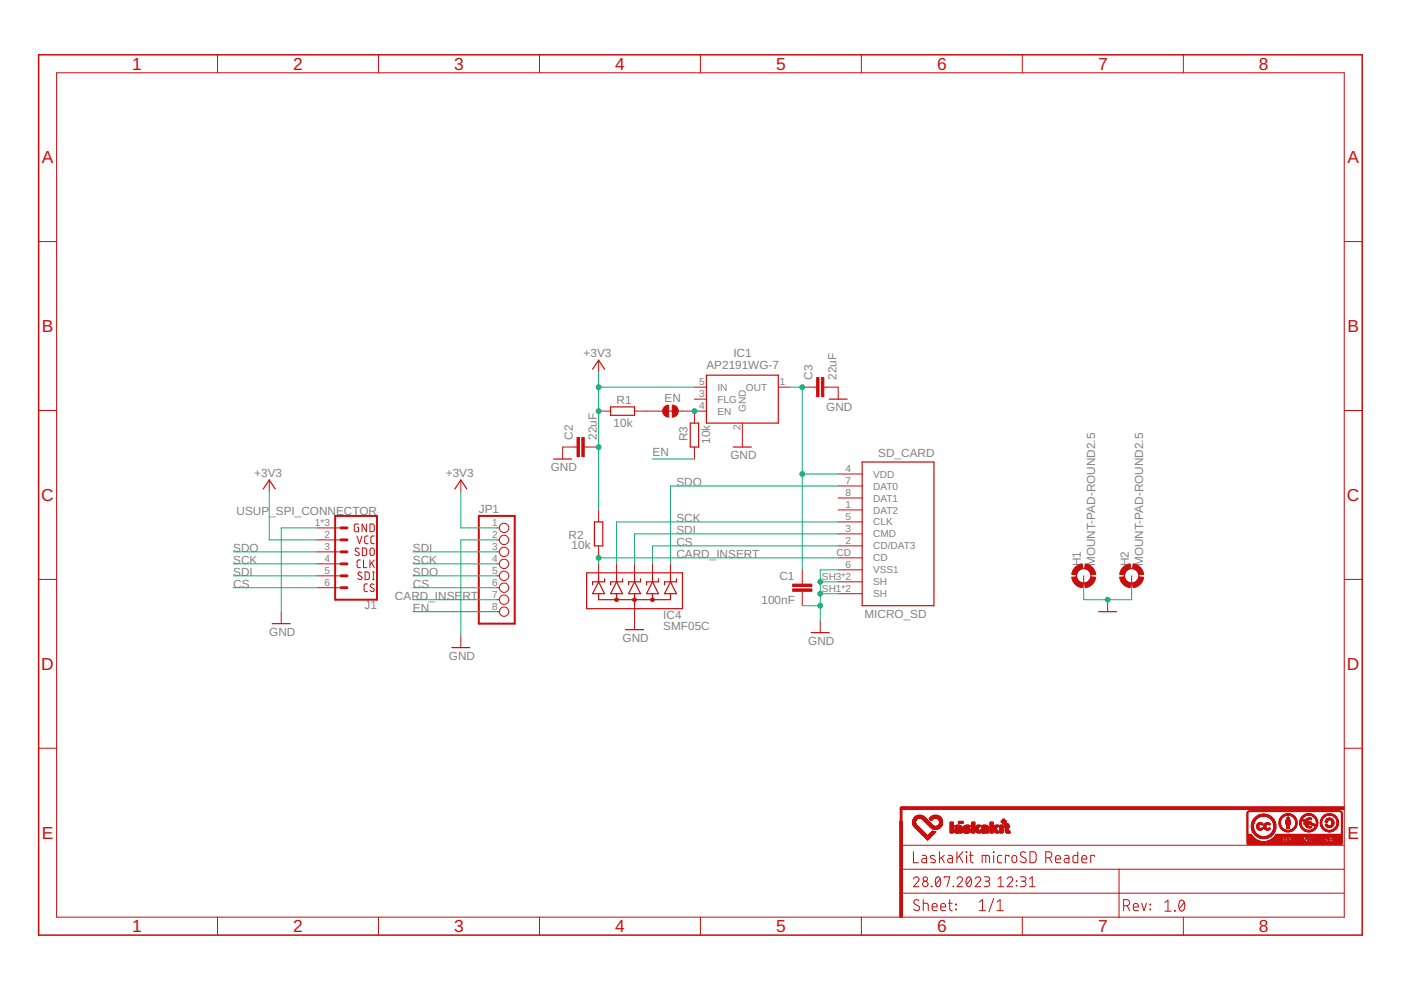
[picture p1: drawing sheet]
<svg xmlns="http://www.w3.org/2000/svg" width="297mm" height="210mm" viewBox="0 0 297 210" stroke-linecap="round" stroke-linejoin="round" font-family="sans-serif">
<defs><g id="words">
<g font-size="3.7" fill="#c90d0c">
<text x="28" y="14.8">1</text>
<text x="62.2" y="14.8">2</text>
<text x="96.3" y="14.8">3</text>
<text x="130.4" y="14.8">4</text>
<text x="164.5" y="14.8">5</text>
<text x="198.7" y="14.8">6</text>
<text x="232.8" y="14.8">7</text>
<text x="266.9" y="14.8">8</text>
<text x="8.9" y="34.6">A</text>
<text x="285.7" y="34.6">A</text>
<text x="8.9" y="70.4">B</text>
<text x="285.7" y="70.4">B</text>
<text x="8.8" y="106.2">C</text>
<text x="285.6" y="106.2">C</text>
<text x="8.8" y="142">D</text>
<text x="285.6" y="142">D</text>
<text x="8.9" y="177.8">E</text>
<text x="285.7" y="177.8">E</text>
<text x="28" y="197.6">1</text>
<text x="62.2" y="197.6">2</text>
<text x="96.3" y="197.6">3</text>
<text x="130.4" y="197.6">4</text>
<text x="164.5" y="197.6">5</text>
<text x="198.7" y="197.6">6</text>
<text x="232.8" y="197.6">7</text>
<text x="266.9" y="197.6">8</text>
</g>
<g font-size="2.5" fill="#808080">
<text x="123.7" y="75.7">+3V3</text>
<text x="155.5" y="75.7">IC1</text>
<text x="149.8" y="78.3">AP2191WG-7</text>
<text x="172.2" y="80.6" transform="rotate(-90 172.2 80.6)">C3</text>
<text x="177.3" y="80.6" transform="rotate(-90 177.3 80.6)">22uF</text>
<text x="130.7" y="85.7">R1</text>
<text x="140.9" y="85.3">EN</text>
<text x="175.2" y="87.2">GND</text>
<text x="121.5" y="93.3" transform="rotate(-90 121.5 93.3)">C2</text>
<text x="126.5" y="93.3" transform="rotate(-90 126.5 93.3)">22uF</text>
<text x="130.1" y="90.5">10k</text>
<text x="145.7" y="93.5" transform="rotate(-90 145.7 93.5)">R3</text>
<text x="150.5" y="94.1" transform="rotate(-90 150.5 94.1)">10k</text>
<text x="53.9" y="101.1">+3V3</text>
<text x="94.5" y="101.1">+3V3</text>
<text x="116.8" y="99.9">GND</text>
<text x="138.3" y="96.7">EN</text>
<text x="154.9" y="97.3">GND</text>
<text x="186.2" y="96.8">SD_CARD</text>
<text x="143.4" y="103">SDO</text>
<text x="50.2" y="109.1">USUP</text>
<text x="57.1" y="109.1">_SPI_CONNECTOR</text>
<text x="101.5" y="108.7">JP1</text>
<text x="143.4" y="113.2">SDI</text>
<text x="143.4" y="110.7">SCK</text>
<text x="49.5" y="117">SDO</text>
<text x="49.5" y="119.5">SCK</text>
<text x="87.6" y="117">SDI</text>
<text x="87.6" y="119.5">SCK</text>
<text x="120.6" y="114.2">R2</text>
<text x="121.2" y="116.5">10k</text>
<text x="143.4" y="115.7">CS</text>
<text x="143.4" y="118.3">CARD_INSERT</text>
<text x="49.5" y="122.1">SDI</text>
<text x="49.5" y="124.6">CS</text>
<text x="87.6" y="124.6">CS</text>
<text x="87.6" y="122.1">SDO</text>
<text x="165.3" y="123">C1</text>
<text x="229.2" y="120" transform="rotate(-90 229.2 120)">H1</text>
<text x="232.2" y="120" transform="rotate(-90 232.2 120)">MOUNT-PAD-ROUND2.5</text>
<text x="239.3" y="120" transform="rotate(-90 239.3 120)">H2</text>
<text x="242.4" y="120" transform="rotate(-90 242.4 120)">MOUNT-PAD-ROUND2.5</text>
<text x="77.3" y="129.2">J1</text>
<text x="83.7" y="127.2">CARD_INSE</text>
<text x="87.6" y="129.7">EN</text>
<text x="98" y="127.2">RT</text>
<text x="140.6" y="131.2">IC4</text>
<text x="161.5" y="128">100nF</text>
<text x="183.3" y="131">MICRO_SD</text>
<text x="57.1" y="134.8">GND</text>
<text x="132" y="136">GND</text>
<text x="140.6" y="133.5">SMF05C</text>
<text x="171.4" y="136.7">GND</text>
<text x="95.2" y="139.9">GND</text>
</g>
<g font-size="2.1" fill="#808080">
<text x="148.2" y="81.7">5</text>
<text x="152.1" y="82.8">IN</text>
<text x="158.2" y="82.8">OUT</text>
<text x="165.4" y="81.7">1</text>
<text x="148.2" y="86.8">4</text>
<text x="148.2" y="84.3">3</text>
<text x="152.1" y="87.9">EN</text>
<text x="152.1" y="85.4">FLG</text>
<text x="158.2" y="87.4" transform="rotate(-90 158.2 87.4)">GND</text>
<text x="157" y="91.2" transform="rotate(-90 157 91.2)">2</text>
<text x="179.3" y="100.1">4</text>
<text x="185.1" y="101.3">VDD</text>
<text x="179.3" y="102.7">7</text>
<text x="179.3" y="105.2">8</text>
<text x="179.3" y="107.8">1</text>
<text x="185.1" y="103.8">DAT0</text>
<text x="185.1" y="106.3">DAT1</text>
<text x="66.8" y="111.6">1*3</text>
<text x="104.3" y="111.6">1</text>
<text x="179.3" y="112.8">3</text>
<text x="179.3" y="110.3">5</text>
<text x="185.1" y="114">CMD</text>
<text x="185.1" y="111.4">CLK</text>
<text x="185.1" y="108.9">DAT2</text>
<text x="68.8" y="114.1">2</text>
<text x="68.8" y="116.6">3</text>
<text x="68.8" y="119.2">4</text>
<text x="104.3" y="114.1">2</text>
<text x="104.3" y="116.6">3</text>
<text x="104.3" y="119.2">4</text>
<text x="177.4" y="117.9">CD</text>
<text x="179.3" y="115.4">2</text>
<text x="185.1" y="116.5">CD/DAT3</text>
<text x="185.1" y="119">CD</text>
<text x="68.8" y="121.7">5</text>
<text x="68.8" y="124.3">6</text>
<text x="104.3" y="121.7">5</text>
<text x="104.3" y="124.3">6</text>
<text x="174.3" y="125.5">SH1*2</text>
<text x="174.3" y="123">SH3*2</text>
<text x="179.3" y="120.5">6</text>
<text x="185.1" y="121.6">VSS1</text>
<text x="185.1" y="124.1">SH</text>
<text x="104.3" y="126.8">7</text>
<text x="104.3" y="129.3">8</text>
<text x="185.1" y="126.7">SH</text>
</g>
</g></defs>
<g fill="#c90d0c" stroke="#c90d0c" stroke-width=".21">
<path d="M227.8 120.4l.7-.5 .9-.4 .2 1-.9 .5-.5 .9-1-.1 .2-.7z" fill-rule="evenodd"/>
<path d="M227.2 122.4l1-.1 .5 .9 .9 .4-.2 1a2.52 2.52 0 0 1-2.2-2.2z" fill-rule="evenodd"/>
<path d="M230 123.6l.9-.4 .4-.9 1 .1a2.48 2.48 0 0 1-2.2 2.2z" fill-rule="evenodd"/>
<path d="M230.1 119.5a2.52 2.52 0 0 1 2.2 2.3l-1 .1-.4-.9-.9-.5z" fill-rule="evenodd"/>
<path d="M238 120.4l.6-.5 1-.4 .1 1-.9 .5-.4 .9-1-.1 .1-.7z" fill-rule="evenodd"/>
<path d="M237.4 122.4l1-.1 .4 .9 .9 .4-.1 1a2.52 2.52 0 0 1-2.2-2.2z" fill-rule="evenodd"/>
<path d="M240.1 123.6l.9-.4 .4-.9 1.1 .1a2.48 2.48 0 0 1-2.3 2.2z" fill-rule="evenodd"/>
<path d="M240.2 119.5a2.52 2.52 0 0 1 2.3 2.3l-1.1 .1-.4-.9-.9-.5z" fill-rule="evenodd"/>
<path d="M134.2 127a.38 .38 0 0 1 .6-.1 .38 .38 0 0 1-.1 .6 .38 .38 0 0 1-.5-.4l.3-.1 .2 .1-.1 .2-.4-.2z" fill-rule="evenodd"/>
<path d="M130.4 127a.38 .38 0 0 1 .6-.1 .38 .38 0 0 1-.1 .6 .38 .38 0 0 1-.6-.4l.4-.1 .2 .1-.1 .2-.5-.2z" fill-rule="evenodd"/>
<path d="M138 127a.38 .38 0 0 1 .6-.1 .38 .38 0 0 1-.1 .6 .38 .38 0 0 1-.5-.4l.3-.1 .2 .1-.1 .2-.4-.2z" fill-rule="evenodd"/>
<path d="M142.5 85.9a1.23 1.23 0 0 1 1.3 1.3h-1.3z" fill-rule="evenodd"/>
<path d="M142.5 87.2h1.3a1.23 1.23 0 0 1-1.3 1.2z" fill-rule="evenodd"/>
<path d="M140.8 86.3l.5-.3 .5-.1v2.5a1.26 1.26 0 0 1-1.2-.7 1.26 1.26 0 0 1 .2-1.4z" fill-rule="evenodd"/>
</g>
<g fill="none" stroke="#c90d0c" stroke-width=".21">
<path d="M12 15.4h273v179.1h-273zM46.1 11.6v3.8M80.2 11.6v3.8M114.4 11.6v3.8M148.5 11.6v3.8M182.6 11.6v3.8M216.7 11.6v3.8M250.9 11.6v3.8M8.2 51.2h3.8M285 51.2h3.8M126.9 76.4v2.5M8.2 87h3.8"/>
<path d="M122.3 94.8h-3v2.5M123.9 94.8h3M126.9 87.2h2.6M134.5 87.2h6M143.8 87.2h6M147.2 82.1h2.6M147.2 84.6h2.6M147.2 87.2v2.5M147.2 94.8v2.5M157.4 89.7v5.1M165 82.1h2.6M170.1 82.1h3"/>
<path d="M174.7 82.1h3v2.5M285 87h3.8M57.1 101.8v2.5M67.2 111.9h5.1M67.2 114.5h5.1M67.2 117h5.1M67.2 119.5h5.1M75.7 113.6l.5 1.7 .6-1.7M76 111.1h-.5l-.4 .2v1.1l.2 .3h.7v-.9h-.2M76.1 116.3l-.6-.1-.2 .3 .1 .3 .6 .3a.4 .4 0 0 1 0 .6 .4 .4 0 0 1-.6 0l-.1-.1M76.4 118.7h-.5l-.2 .4v1l.2 .2 .5 .1M76.8 116.2h.6l.3 .3v.9l-.3 .4h-.6z"/>
<path d="M77.1 118.7v1.7h.7M77.7 111.1v1.6l-.9-1.6v1.6M78 113.6l-.6 .1-.1 .3v1l.3 .3h.4M78.4 111.1h.7l.2 .3 .1 .9-.3 .4h-.7zM78.4 118.7v1.7M78.6 116.3l.3-.1 .3 .1 .2 1.1a.46 .46 0 0 1-.5 .4 .46 .46 0 0 1-.5-.4zM78.8 119.4l.6 1M79.4 113.6l-.6 .1-.2 .3 .1 1 .1 .3h.6M79.4 118.7l-1 1M97.7 101.8v2.5M105.3 111.9h.6M105.3 114.5h.6"/>
<path d="M105.3 117h.6M105.3 119.5h.6M126.9 108.1v2.6M126.9 115.7v2.6M126.9 119.5v2.6M130.7 119.5v2.6M134.5 119.5v2.6M138.3 119.5v2.6M142.2 119.5v2.6M177.7 115.7h5.1M177.7 113.2h5.1M177.7 100.5h5.1"/>
<path d="M177.7 110.7h5.1M177.7 103h5.1M177.7 105.6h5.1M177.7 108.1h5.1M177.7 118.3h5.1M8.2 122.9h3.8M59.6 129.7v2.5M67.2 122.1h5.1M67.2 124.6h5.1M76.7 121.4l-.2-.1a.38 .38 0 0 0-.5 .1 .38 .38 0 0 0 .1 .5l.5 .3a.44 .44 0 0 1-.1 .7 .44 .44 0 0 1-.6-.2M77.4 121.3h.6l.3 .2v.9l-.3 .5h-.6zM77.9 123.8h-.5l-.2 .4v1l.2 .2h.5"/>
<path d="M79 121.3h.4M79 122.9h.4M79.2 121.3v1.6M79.3 124l-.2-.2a.37 .37 0 0 0-.5 .2 .37 .37 0 0 0 .1 .5l.5 .3a.38 .38 0 0 1 .1 .5 .38 .38 0 0 1-.5 .1l-.4-.2M97.7 134.8v2.5M105.3 122.1h.6M105.3 124.6h.6M105.3 127.1h.6M105.3 129.7h.6M134.5 128.4v5.1M170.1 120.8v3.1M170.1 125.4v3"/>
<path d="M173.9 131.6v2.5M177.7 120.8h5.1M177.7 125.9h5.1M177.7 123.4h5.1M229.8 122.1v2.5M234.8 127.1v2.6M239.9 122.1v2.5M285 122.9h3.8M8.2 158.6h3.8M285 158.6h3.8M191.1 179.2h93.9M46.1 194.5v3.8"/>
<path d="M80.2 194.5v3.8M114.4 194.5v3.8M148.5 194.5v3.8M182.6 194.5v3.8M191.1 189.4h93.9M191.1 184.3h93.9M193.7 186.4a.58 .58 0 0 1 .8-.5 .58 .58 0 0 1 .2 .9l-1 1.2h1.1M193.7 180.6v2.3h1M194.8 190.9a.57 .57 0 0 0-.8-.1 .57 .57 0 0 0 0 .9l.7 .4a.58 .58 0 0 1 .1 .9 .58 .58 0 0 1-.9-.1l-.2-.1M195.5 181.4h.7l.2 .4v1.1h-.5a.46 .46 0 0 1-.5-.4 .46 .46 0 0 1 .5-.5h.5M195.7 191.5l1 .1 .1 1.5M195.7 190.7v2.4"/>
<path d="M197.5 187.9l.1 .1zM197.6 192.3h1.1a.54 .54 0 0 0-.4-.8 .54 .54 0 0 0-.7 .5l.2 1 .9 .1M198.2 181.5a.59 .59 0 0 0-.9 .1l.1 .3 .9 .6-.1 .4-.9-.1M198.5 186.1l.2-.2a.86 .86 0 0 1 .7 1.3v.3a.51 .51 0 0 1-.5 .5 .51 .51 0 0 1-.5-.5l-.1-.8zM199.2 180.6v2.3M199.3 186.4l-.9 1.1M199.5 192.3h1a.54 .54 0 0 0-.4-.7 .54 .54 0 0 0-.6 .4l.1 1 .9 .1M199.6 181.8l.6 1.1M200.2 186.1v-.2h1.2l-.6 2.1M200.2 181.4l-1 .7M201 181.4h.7l.2 .2v1.3h-.5a.46 .46 0 0 1-.5-.4 .46 .46 0 0 1 .5-.5h.5M201.1 191.5h.8"/>
<path d="M201.4 190.7v2.1l.5 .3M202.1 187.9l.1 .1zM202.6 191.7l.2 .2zM202.6 192.8l.2 .1zM202.9 180.6v2.3M202.9 186.4a.58 .58 0 0 1 .8-.5 .58 .58 0 0 1 .2 .9l-1 1.2h1.2M203.4 181.5l.8 1.4M204.2 180.6l-1.3 1.4M204.8 180.6l.2 .1zM204.9 181.4v1.5M205.1 186.1l.1-.2a.88 .88 0 0 1 .8 1.3l-.1 .3a.51 .51 0 0 1-.5 .5 .51 .51 0 0 1-.5-.5l-.1-.8zM205.5 181.4h.8"/>
<path d="M205.8 180.6v1.9l.1 .3 .4 .1M205.9 186.4l-1 1.1M206.7 186.4a.58 .58 0 0 1 .9-.5 .58 .58 0 0 1 .1 .9l-1 1.2h1.2M207.6 193.1h1.3M207.6 191.3l.7-.6v2.4M208.2 182.9v-1.5l1.5 .1 .1 1.4M208.7 185.9h.7a.47 .47 0 0 1 .4 .5 .47 .47 0 0 1-.4 .4h-.5M209 181.4v1.5M209.3 186.8a.58 .58 0 0 1 .5 .6 .58 .58 0 0 1-.5 .6h-.6M210.6 180.6l.1 .1zM210.7 181.4v1.5M210.7 190.5l-1 2.8"/>
<path d="M211.4 193.1h1.3M211.4 191.3l.6-.6v2.4M211.6 188h1.2M211.6 186.4l.6-.5v2.1M212.4 181.4h-.7l-.2 .4 .1 1 .8 .1M213.5 186.4a.58 .58 0 0 1 .8-.5 .58 .58 0 0 1 .2 .9l-1 1.2h1.2M213.9 181.6v-.2h-.7v1.5M214.7 181.5l.5-.1a.87 .87 0 0 1 0 1.5h-.4l-.2-.3zM215.5 186.8l.1 .1zM215.5 187.7l.1 .1zM216.3 185.9h.8a.47 .47 0 0 1 .4 .5 .47 .47 0 0 1-.4 .4h-.5M216.7 194.5v3.8"/>
<path d="M216.9 186.8a.58 .58 0 0 1 .6 .6 .58 .58 0 0 1-.6 .6h-.6M217.5 180.8a.58 .58 0 0 0-.9-.1 .58 .58 0 0 0 0 .9l.7 .3a.59 .59 0 0 1 .1 .9 .59 .59 0 0 1-.9 0l-.2-.2M218.3 188h1.1M218.3 186.4l.6-.5v2.1M218.4 180.6h.8l.4 .2 .1 .4-.1 1.4a1.16 1.16 0 0 1-1.2 .3zM221.7 181.9a1.16 1.16 0 0 0 1.2-.3l.1-.4-.2-.5-1.1-.1v2.3M222.5 181.9l.5 1M223.8 182.1h1a.54 .54 0 0 0-.3-.7 .54 .54 0 0 0-.7 .5l.1 .9 .9 .1M225.7 181.4h.7l.2 .2v1.3h-.5a.46 .46 0 0 1-.5-.4 .46 .46 0 0 1 .5-.5h.5M228.5 180.6v2.3h-.8l-.2-.4v-.9l.4-.2h.6M229.4 182.1h1a.54 .54 0 0 0-.4-.7 .54 .54 0 0 0-.6 .5l.1 .9 .9 .1M232 181.6v-.2h-.8v1.5"/>
<path d="M237.3 184.3v10.2M238.2 192h.7a.66 .66 0 0 0 .6-.6 .66 .66 0 0 0-.6-.7h-.7v2.4M239 192l.5 1.1M240.3 192.3h1a.54 .54 0 0 0-.3-.7 .54 .54 0 0 0-.7 .4l.1 1 .9 .1M242 191.5l.5 1.6 .6-1.6M243.8 192.8l.1 .1zM243.8 191.7l.1 .2zM247 191.4l.6-.6v2.4M247 193.2h1.3M249 193l.2 .2zM250.2 191a.55 .55 0 0 1 .6-.1 .55 .55 0 0 1 .3 .5 1.36 1.36 0 0 1-.6 1.8 1.47 1.47 0 0 1-.3-2.2zM250.9 194.5v3.8"/>
<path d="M251.1 191.4l-1.1 1.3"/>
<circle cx="106.9" cy="111.9" r=".99"/>
<circle cx="106.9" cy="114.5" r=".99"/>
<circle cx="106.9" cy="119.5" r=".99"/>
<circle cx="106.9" cy="117" r=".99"/>
<circle cx="106.9" cy="127.1" r=".99"/>
<circle cx="106.9" cy="129.7" r=".99"/>
<circle cx="106.9" cy="122.1" r=".99"/>
<circle cx="106.9" cy="124.6" r=".99"/>
<circle cx="229.8" cy="122.1" r="1.52"/>
<circle cx="239.9" cy="122.1" r="1.52"/>
<circle cx="196.2" cy="187.4" r=".59"/>
<circle cx="196.2" cy="186.4" r=".46"/>
</g>
<g fill="none" stroke="#c90d0c" stroke-width=".25">
<path d="M125.6 78.3l1.3-1.9 1.3 1.9M149.8 79.5h15.2v10.2h-15.2zM117.4 97.3h3.8M129.5 86.3h5v1.8h-5zM141.4 87.2h1.8M146.3 89.7h1.8v5.1h-1.8zM155.5 94.8h3.8M175.8 84.6h3.8M182.8 98h15.2v30.4h-15.2zM55.8 103.7l1.3-1.9 1.3 1.9M96.4 103.7l1.3-1.9 1.3 1.9M126 110.7h1.8v5h-1.8z"/>
<path d="M57.7 132.2h3.8M95.8 137.3h3.8M124.4 121.5h20.3v7.6h-20.3zM126.9 123.4l1.3 2.5h-2.6zM126.9 125.9v1.2h15.3v-1.2M126.9 122.1v1.3M128.2 122.7v.7h-2.6v.6M130.7 123.4l1.3 2.5h-2.5zM130.7 122.1v1.3M130.7 125.9v1.2M132 122.7v.7h-2.5v.6M132.6 133.5h3.8"/>
<path d="M134.5 123.4l1.3 2.5h-2.5zM134.5 122.1v1.3M134.5 125.9v2.5M135.8 122.7v.7h-2.5v.6M138.3 123.4l1.3 2.5h-2.5zM138.3 122.1v1.3M138.3 125.9v1.2M139.6 122.7v.7h-2.5v.6M142.2 123.4l1.2 2.5h-2.5zM142.2 122.1v1.3M143.4 122.7v.7h-2.5v.6M172 134.1h3.8"/>
<path d="M232.9 129.7h3.8"/>
</g>
<g fill="#c90d0c" stroke="#c90d0c" stroke-width=".21">
<path d="M190.8 174.1h.5v20.4h-.5z"/>
<path d="M191 171h94v.6h-94z"/>
<path d="M196.6 178l.1 .1z"/>
<path d="M196.6 178h.2z"/>
<path d="M196.5 177.9l.3 .1z"/>
<path d="M196.5 177.9l.4 .1z"/>
<path d="M196.5 177.9h.4z"/>
<path d="M196.4 177.9h.5z"/>
<path d="M196.4 177.8l.6 .1z"/>
<path d="M196.4 177.8h.6z"/>
<path d="M196.3 177.7l.7 .1z"/>
<path d="M196.3 177.7l.8 .1z"/>
<path d="M196.3 177.7h.8z"/>
<path d="M196.2 177.7h.9z"/>
<path d="M196.2 177.6l.9 .1z"/>
<path d="M196.2 177.6h1z"/>
<path d="M196.1 177.6h1.1z"/>
<path d="M196.1 177.5l1.1 .1z"/>
<path d="M196.1 177.5l1.2 .1z"/>
<path d="M196.1 177.5h1.2z"/>
<path d="M196 177.4l1.4 .1z"/>
<path d="M196 177.4h1.4z"/>
<path d="M195.9 177.4h1.5z"/>
<path d="M195.9 177.3l1.5 .1z"/>
<path d="M195.9 177.3l1.6 .1z"/>
<path d="M195.9 177.3h1.6z"/>
<path d="M195.8 177.2l1.7 .1z"/>
<path d="M195.8 177.2h.9z"/>
<path d="M196.7 177.2h.8z"/>
<path d="M195.7 177.2h1z"/>
<path d="M196.7 177.2h.9z"/>
<path d="M195.7 177.2h.9z"/>
<path d="M195.7 177.1l.9 .1z"/>
<path d="M196.7 177.1l.9 .1z"/>
<path d="M195.7 177.1h.9z"/>
<path d="M196.7 177.1h1z"/>
<path d="M195.6 177.1h1z"/>
<path d="M196.8 177.1h.9z"/>
<path d="M195.6 177l.9 .1z"/>
<path d="M196.8 177l1 .1z"/>
<path d="M195.5 177l1 .1z"/>
<path d="M196.9 177l.9 .1z"/>
<path d="M195.5 177h1z"/>
<path d="M196.9 177h.9z"/>
<path d="M195.5 177h.9z"/>
<path d="M195.5 176.9l.9 .1z"/>
<path d="M197 176.9l.9 .1z"/>
<path d="M195.4 176.9h1z"/>
<path d="M197 176.9h.9z"/>
<path d="M195.4 176.8l.9 .1z"/>
<path d="M197 176.8l.9 .1z"/>
<path d="M197 176.8l1 .1z"/>
<path d="M195.3 176.8h1z"/>
<path d="M197.1 176.8h.9z"/>
<path d="M195.3 176.8h.9z"/>
<path d="M195.3 176.7l.9 .1z"/>
<path d="M197.2 176.7l.9 .1z"/>
<path d="M195.3 176.7h.9z"/>
<path d="M197.2 176.7h.9z"/>
<path d="M195.2 176.7h1z"/>
<path d="M195.2 176.7h.9z"/>
<path d="M197.2 176.7h1z"/>
<path d="M195.2 176.6l.9 .1z"/>
<path d="M197.2 176.6l1 .1z"/>
<path d="M195.1 176.6h1z"/>
<path d="M197.3 176.6h.9z"/>
<path d="M202.8 176.6h.4z"/>
<path d="M204.7 176.6h.5z"/>
<path d="M208.4 176.6h.4z"/>
<path d="M213.5 176.6h.5z"/>
<path d="M195.1 176.6h.9z"/>
<path d="M201.5 176.6h.6z"/>
<path d="M202.6 176.6h.7z"/>
<path d="M203.4 176.6h.6z"/>
<path d="M204.5 176.6h.9z"/>
<path d="M206 176.6h.7z"/>
<path d="M207.2 176.6h.7z"/>
<path d="M208.3 176.6h.6z"/>
<path d="M209 176.6h.6z"/>
<path d="M209.9 176.6h.7z"/>
<path d="M211.1 176.6h.7z"/>
<path d="M212 176.6h.6z"/>
<path d="M213.4 176.6h.7z"/>
<path d="M195.1 176.5l.9 .1z"/>
<path d="M197.4 176.5l.8 .1z"/>
<path d="M201.5 176.5l.6 .1z"/>
<path d="M202.5 176.5l1.5 .1z"/>
<path d="M204.4 176.5l1.1 .1z"/>
<path d="M206 176.5l.7 .1z"/>
<path d="M207.2 176.5l.7 .1z"/>
<path d="M208.2 176.5l.8 .1z"/>
<path d="M209 176.5l.6 .1z"/>
<path d="M209.9 176.5l.7 .1z"/>
<path d="M211.1 176.5l.7 .1z"/>
<path d="M212 176.5l.6 .1z"/>
<path d="M213.3 176.5l.9 .1z"/>
<path d="M195 176.5h.9z"/>
<path d="M197.4 176.5h.9z"/>
<path d="M201.5 176.5h.6z"/>
<path d="M202.5 176.5h1.5z"/>
<path d="M204.3 176.5h1.3z"/>
<path d="M206 176.5h.7z"/>
<path d="M207.1 176.5h.8z"/>
<path d="M208.2 176.5h.8z"/>
<path d="M209 176.5h.6z"/>
<path d="M209.9 176.5h.7z"/>
<path d="M211 176.5h.8z"/>
<path d="M212 176.5h.6z"/>
<path d="M213.3 176.5h.9z"/>
<path d="M195 176.4l.9 .1z"/>
<path d="M197.4 176.4l1 .1z"/>
<path d="M201.5 176.4l.6 .1z"/>
<path d="M202.4 176.4l1.6 .1z"/>
<path d="M204.2 176.4l1.4 .1z"/>
<path d="M206 176.4l.7 .1z"/>
<path d="M207.1 176.4l.8 .1z"/>
<path d="M208.1 176.4l1.5 .1z"/>
<path d="M209.9 176.4l.7 .1z"/>
<path d="M210.9 176.4l.9 .1z"/>
<path d="M212 176.4l.6 .1z"/>
<path d="M213.2 176.4l1 .1z"/>
<path d="M194.9 176.4h1z"/>
<path d="M197.5 176.4h.9z"/>
<path d="M201.5 176.4h.6z"/>
<path d="M202.4 176.4h1.6z"/>
<path d="M204.2 176.4h1.5z"/>
<path d="M206 176.4h.7z"/>
<path d="M207.1 176.4h.7z"/>
<path d="M208 176.4h1.6z"/>
<path d="M209.9 176.4h.7z"/>
<path d="M211 176.4h.7z"/>
<path d="M212 176.4h.6z"/>
<path d="M213.2 176.4h.9z"/>
<path d="M194.9 176.4h.9z"/>
<path d="M210.9 176.4h.8z"/>
<path d="M194.9 176.3l.9 .1z"/>
<path d="M197.5 176.3l.9 .1z"/>
<path d="M201.5 176.3l.6 .1z"/>
<path d="M202.4 176.3l1.6 .1z"/>
<path d="M204.2 176.3l1.5 .1z"/>
<path d="M206 176.3l.7 .1z"/>
<path d="M207.1 176.3l.7 .1z"/>
<path d="M208 176.3l1.6 .1z"/>
<path d="M209.9 176.3l.7 .1z"/>
<path d="M210.9 176.3l.8 .1z"/>
<path d="M212 176.3l.6 .1z"/>
<path d="M213.2 176.3l.9 .1z"/>
<path d="M197.6 176.3l.8 .1z"/>
<path d="M204.3 176.3l1.4 .1z"/>
<path d="M207 176.3l.8 .1z"/>
<path d="M194.9 176.3h.8z"/>
<path d="M197.6 176.3h.4z"/>
<path d="M201.5 176.3h.6z"/>
<path d="M202.4 176.3h1.6z"/>
<path d="M204.3 176.3h1.4z"/>
<path d="M206 176.3h.7z"/>
<path d="M207 176.3h.7z"/>
<path d="M208 176.3h1.6z"/>
<path d="M209.9 176.3h.7z"/>
<path d="M210.9 176.3h.7z"/>
<path d="M212 176.3h.6z"/>
<path d="M213.2 176.3h.9z"/>
<path d="M194.8 176.3h.9z"/>
<path d="M204.3 176.3h1.5z"/>
<path d="M197.7 176.3h.1z"/>
<path d="M206.9 176.3h.8z"/>
<path d="M210.8 176.3h.8z"/>
<path d="M194.8 176.2l.9 .1z"/>
<path d="M197.7 176.2l.1 .1z"/>
<path d="M201.5 176.2l.6 .1z"/>
<path d="M202.4 176.2l1.6 .1z"/>
<path d="M204.3 176.2l1.5 .1z"/>
<path d="M206 176.2l.7 .1z"/>
<path d="M206.9 176.2l.8 .1z"/>
<path d="M208 176.2l1.6 .1z"/>
<path d="M209.9 176.2l.7 .1z"/>
<path d="M210.8 176.2l.8 .1z"/>
<path d="M212 176.2l.6 .1z"/>
<path d="M213.2 176.2l.9 .1z"/>
<path d="M194.7 176.2h1z"/>
<path d="M201.5 176.2h.6z"/>
<path d="M202.4 176.2h.7z"/>
<path d="M203.2 176.2h.8z"/>
<path d="M204.3 176.2h1.5z"/>
<path d="M206 176.2h.7z"/>
<path d="M206.9 176.2h.7z"/>
<path d="M208 176.2h.7z"/>
<path d="M208.8 176.2h.8z"/>
<path d="M209.9 176.2h.7z"/>
<path d="M210.8 176.2h.8z"/>
<path d="M212 176.2h.6z"/>
<path d="M213.2 176.2h.9z"/>
<path d="M194.7 176.2h.9z"/>
<path d="M202.4 176.2h.6z"/>
<path d="M203.3 176.2h.7z"/>
<path d="M204.3 176.2h.6z"/>
<path d="M205.1 176.2h.7z"/>
<path d="M208 176.2h.6z"/>
<path d="M208.9 176.2h.7z"/>
<path d="M210.8 176.2h.7z"/>
<path d="M213.1 176.2h1z"/>
<path d="M194.7 176.1l.9 .1z"/>
<path d="M201.5 176.1l.6 .1z"/>
<path d="M202.4 176.1l.6 .1z"/>
<path d="M203.3 176.1l.7 .1z"/>
<path d="M204.3 176.1l.6 .1z"/>
<path d="M205.1 176.1l.7 .1z"/>
<path d="M206 176.1l.7 .1z"/>
<path d="M206.9 176.1l.7 .1z"/>
<path d="M208 176.1l.6 .1z"/>
<path d="M208.9 176.1l.7 .1z"/>
<path d="M209.9 176.1l.7 .1z"/>
<path d="M210.8 176.1l.7 .1z"/>
<path d="M212 176.1l.6 .1z"/>
<path d="M213.1 176.1l1 .1z"/>
<path d="M202.4 176.1l.5 .1z"/>
<path d="M204.4 176.1l.3 .1z"/>
<path d="M206 176.1l.8 .1z"/>
<path d="M206.8 176.1l.8 .1z"/>
<path d="M209 176.1l.6 .1z"/>
<path d="M210.7 176.1l.8 .1z"/>
<path d="M213.1 176.1l.7 .1z"/>
<path d="M213.9 176.1l.1 .1z"/>
<path d="M194.6 176.1h1z"/>
<path d="M201.5 176.1h.6z"/>
<path d="M202.4 176.1h.5z"/>
<path d="M203.4 176.1h.6z"/>
<path d="M204.4 176.1h.1z"/>
<path d="M205.2 176.1h.6z"/>
<path d="M206.1 176.1h1.5z"/>
<path d="M208 176.1h.6z"/>
<path d="M209 176.1h.6z"/>
<path d="M209.9 176.1h.8z"/>
<path d="M210.7 176.1h.8z"/>
<path d="M212 176.1h.6z"/>
<path d="M213.1 176.1h.6z"/>
<path d="M194.6 176l.9 .1z"/>
<path d="M201.5 176l.6 .1z"/>
<path d="M202.4 176l.5 .1z"/>
<path d="M203.4 176l.6 .1z"/>
<path d="M205.1 176l.7 .1z"/>
<path d="M206.1 176l1.5 .1z"/>
<path d="M208 176l.6 .1z"/>
<path d="M209 176l.6 .1z"/>
<path d="M209.9 176l1.5 .1z"/>
<path d="M212 176l.6 .1z"/>
<path d="M213.1 176l.6 .1z"/>
<path d="M194.5 176l1 .1z"/>
<path d="M202.4 176l.6 .1z"/>
<path d="M204.9 176l.9 .1z"/>
<path d="M194.5 176h1z"/>
<path d="M201.5 176h.6z"/>
<path d="M202.4 176h.6z"/>
<path d="M203.4 176h.6z"/>
<path d="M204.9 176h.9z"/>
<path d="M206.1 176h1.5z"/>
<path d="M208 176h.6z"/>
<path d="M209 176h.6z"/>
<path d="M209.9 176h1.5z"/>
<path d="M212 176h.6z"/>
<path d="M213.1 176h.6z"/>
<path d="M194.5 176h.9z"/>
<path d="M202.4 176h.7z"/>
<path d="M204.6 176h1.2z"/>
<path d="M206 176h1.5z"/>
<path d="M208 176h.7z"/>
<path d="M194.5 175.9l.9 .1z"/>
<path d="M201.5 175.9l.6 .1z"/>
<path d="M202.4 175.9l.7 .1z"/>
<path d="M203.4 175.9l.6 .1z"/>
<path d="M204.6 175.9l1.1 .1z"/>
<path d="M206 175.9l1.5 .1z"/>
<path d="M208 175.9l.7 .1z"/>
<path d="M209 175.9l.6 .1z"/>
<path d="M209.9 175.9l1.5 .1z"/>
<path d="M212 175.9l.6 .1z"/>
<path d="M213.1 175.9l.6 .1z"/>
<path d="M202.4 175.9l1.6 .1z"/>
<path d="M204.6 175.9l1.2 .1z"/>
<path d="M208 175.9l1.6 .1z"/>
<path d="M194.4 175.9h.9z"/>
<path d="M201.5 175.9h.6z"/>
<path d="M202.4 175.9h1.6z"/>
<path d="M204.5 175.9h1.3z"/>
<path d="M206 175.9h1.4z"/>
<path d="M208 175.9h1.6z"/>
<path d="M209.9 175.9h1.4z"/>
<path d="M212 175.9h.6z"/>
<path d="M213.1 175.9h.6z"/>
<path d="M194.4 175.8l.9 .1z"/>
<path d="M201.5 175.8l.6 .1z"/>
<path d="M202.4 175.8l1.6 .1z"/>
<path d="M204.4 175.8l1.3 .1z"/>
<path d="M206 175.8l1.4 .1z"/>
<path d="M208 175.8l1.6 .1z"/>
<path d="M209.9 175.8l1.4 .1z"/>
<path d="M212 175.8l.6 .1z"/>
<path d="M213.1 175.8l.6 .1z"/>
<path d="M198.2 175.8l.3 .1z"/>
<path d="M208.1 175.8l1.5 .1z"/>
<path d="M194.4 175.8h.9z"/>
<path d="M198.2 175.8h.3z"/>
<path d="M201.5 175.8h.6z"/>
<path d="M202.4 175.8h1.6z"/>
<path d="M204.4 175.8h1.3z"/>
<path d="M206 175.8h1.4z"/>
<path d="M208.1 175.8h1.5z"/>
<path d="M209.9 175.8h1.4z"/>
<path d="M212 175.8h.6z"/>
<path d="M213.1 175.8h.6z"/>
<path d="M194.3 175.8h.9z"/>
<path d="M197.9 175.8h.9z"/>
<path d="M202.5 175.8h1.5z"/>
<path d="M204.3 175.8h1.4z"/>
<path d="M206.1 175.8h1.3z"/>
<path d="M208.2 175.8h1.4z"/>
<path d="M209.9 175.8h1.3z"/>
<path d="M194.2 175.7l1 .1z"/>
<path d="M197.8 175.7l1.1 .1z"/>
<path d="M201.5 175.7l.6 .1z"/>
<path d="M202.5 175.7l1.5 .1z"/>
<path d="M204.3 175.7l1.4 .1z"/>
<path d="M206 175.7l1.3 .1z"/>
<path d="M208.2 175.7l1.4 .1z"/>
<path d="M209.9 175.7l1.3 .1z"/>
<path d="M212 175.7l.6 .1z"/>
<path d="M213.1 175.7l.6 .1z"/>
<path d="M194.2 175.7h1z"/>
<path d="M197.8 175.7h1.1z"/>
<path d="M201.5 175.7h.6z"/>
<path d="M202.5 175.7h1.5z"/>
<path d="M204.3 175.7h1.4z"/>
<path d="M206 175.7h1.3z"/>
<path d="M208.2 175.7h1.4z"/>
<path d="M209.9 175.7h1.3z"/>
<path d="M212 175.7h.6z"/>
<path d="M213.1 175.7h.6z"/>
<path d="M202.6 175.7h1.4z"/>
<path d="M204.3 175.7h1.3z"/>
<path d="M194.2 175.7h.9z"/>
<path d="M202.7 175.7h1.3z"/>
<path d="M204.3 175.7h1.2z"/>
<path d="M206 175.7h1.2z"/>
<path d="M208.4 175.7h1.2z"/>
<path d="M209.9 175.7h1.2z"/>
<path d="M194.2 175.6l.9 .1z"/>
<path d="M197.7 175.6l1.3 .1z"/>
<path d="M201.5 175.6l.6 .1z"/>
<path d="M202.7 175.6l1.3 .1z"/>
<path d="M204.3 175.6l1.2 .1z"/>
<path d="M206 175.6l1.3 .1z"/>
<path d="M208.4 175.6l1.2 .1z"/>
<path d="M209.9 175.6l1.3 .1z"/>
<path d="M212 175.6l.6 .1z"/>
<path d="M213.1 175.6l.6 .1z"/>
<path d="M194.1 175.6l1 .1z"/>
<path d="M197.6 175.6l1.6 .1z"/>
<path d="M203.4 175.6l.6 .1z"/>
<path d="M204.3 175.6l1.1 .1z"/>
<path d="M209 175.6l.6 .1z"/>
<path d="M194.1 175.6h1z"/>
<path d="M197.6 175.6h1.6z"/>
<path d="M201.5 175.6h.6z"/>
<path d="M203.4 175.6h.6z"/>
<path d="M204.3 175.6h1.1z"/>
<path d="M206 175.6h1.3z"/>
<path d="M209 175.6h.6z"/>
<path d="M209.9 175.6h1.3z"/>
<path d="M212 175.6h.6z"/>
<path d="M213.1 175.6h.6z"/>
<path d="M194.1 175.6h.9z"/>
<path d="M197.5 175.6h1.7z"/>
<path d="M204.3 175.6h.9z"/>
<path d="M206.1 175.6h1.3z"/>
<path d="M194.1 175.5l.9 .1z"/>
<path d="M197.4 175.5l1.9 .1z"/>
<path d="M201.5 175.5l.6 .1z"/>
<path d="M203.3 175.5l.7 .1z"/>
<path d="M204.2 175.5l.8 .1z"/>
<path d="M206 175.5l1.4 .1z"/>
<path d="M208.2 175.5l.1 .1z"/>
<path d="M209 175.5l.6 .1z"/>
<path d="M209.9 175.5l1.4 .1z"/>
<path d="M212 175.5l.6 .1z"/>
<path d="M213.1 175.5l.6 .1z"/>
<path d="M194 175.5h1z"/>
<path d="M197.4 175.5h1.9z"/>
<path d="M201.5 175.5h.6z"/>
<path d="M202.6 175.5h.1z"/>
<path d="M203.3 175.5h.7z"/>
<path d="M204.2 175.5h.7z"/>
<path d="M206 175.5h1.4z"/>
<path d="M208.2 175.5h.2z"/>
<path d="M208.9 175.5h.7z"/>
<path d="M209.9 175.5h1.4z"/>
<path d="M212 175.5h.6z"/>
<path d="M213.1 175.5h.6z"/>
<path d="M194 175.5h.9z"/>
<path d="M202.5 175.5h.3z"/>
<path d="M203.3 175.5h.6z"/>
<path d="M204.2 175.5h.6z"/>
<path d="M205.4 175.5h.2z"/>
<path d="M206 175.5h.7z"/>
<path d="M206.7 175.5h.8z"/>
<path d="M208.1 175.5h.4z"/>
<path d="M209.9 175.5h.7z"/>
<path d="M210.6 175.5h.7z"/>
<path d="M194 175.4l.9 .1z"/>
<path d="M197.4 175.4l1.9 .1z"/>
<path d="M201.5 175.4l.6 .1z"/>
<path d="M202.5 175.4l.3 .1z"/>
<path d="M203.3 175.4l.6 .1z"/>
<path d="M204.2 175.4l.6 .1z"/>
<path d="M205.4 175.4l.2 .1z"/>
<path d="M206 175.4l.7 .1z"/>
<path d="M206.7 175.4l.8 .1z"/>
<path d="M208.1 175.4l.4 .1z"/>
<path d="M208.9 175.4l.7 .1z"/>
<path d="M209.9 175.4l.7 .1z"/>
<path d="M210.6 175.4l.7 .1z"/>
<path d="M212 175.4l.6 .1z"/>
<path d="M213.1 175.4l.6 .1z"/>
<path d="M193.9 175.4l1 .1z"/>
<path d="M197.3 175.4l2.1 .1z"/>
<path d="M202.5 175.4l1.4 .1z"/>
<path d="M204.3 175.4l.6 .1z"/>
<path d="M205.3 175.4l.3 .1z"/>
<path d="M208.2 175.4l1.4 .1z"/>
<path d="M210.6 175.4l.8 .1z"/>
<path d="M212.9 175.4l1.1 .1z"/>
<path d="M194 175.4h.8z"/>
<path d="M197.3 175.4h2.1z"/>
<path d="M201.5 175.4h.6z"/>
<path d="M202.5 175.4h1.4z"/>
<path d="M204.3 175.4h.6z"/>
<path d="M205.3 175.4h.3z"/>
<path d="M206 175.4h.7z"/>
<path d="M206.8 175.4h.7z"/>
<path d="M208.2 175.4h1.4z"/>
<path d="M209.9 175.4h.7z"/>
<path d="M210.7 175.4h.7z"/>
<path d="M212 175.4h.6z"/>
<path d="M212.9 175.4h1.1z"/>
<path d="M193.9 175.4h.9z"/>
<path d="M204.3 175.4h1.3z"/>
<path d="M208.1 175.4h1.5z"/>
<path d="M193.9 175.3l.9 .1z"/>
<path d="M197.3 175.3l2.2 .1z"/>
<path d="M201.5 175.3l.6 .1z"/>
<path d="M202.5 175.3l1.5 .1z"/>
<path d="M204.3 175.3l1.3 .1z"/>
<path d="M206 175.3l.7 .1z"/>
<path d="M206.8 175.3l.8 .1z"/>
<path d="M208.1 175.3l1.5 .1z"/>
<path d="M209.9 175.3l.7 .1z"/>
<path d="M210.7 175.3l.8 .1z"/>
<path d="M212 175.3l.6 .1z"/>
<path d="M212.9 175.3l1.1 .1z"/>
<path d="M193.9 175.3h.9z"/>
<path d="M197.3 175.3h2.2z"/>
<path d="M201.5 175.3h.6z"/>
<path d="M202.5 175.3h1.5z"/>
<path d="M204.3 175.3h1.3z"/>
<path d="M206 175.3h.7z"/>
<path d="M206.8 175.3h.8z"/>
<path d="M208.1 175.3h1.5z"/>
<path d="M209.9 175.3h.7z"/>
<path d="M210.7 175.3h.8z"/>
<path d="M212 175.3h.6z"/>
<path d="M212.9 175.3h1.1z"/>
<path d="M193.8 175.3h1z"/>
<path d="M197.2 175.3h2.3z"/>
<path d="M202.5 175.3h1.4z"/>
<path d="M208.1 175.3h1.4z"/>
<path d="M193.8 175.3h.9z"/>
<path d="M197.1 175.3h2.5z"/>
<path d="M202.4 175.3h1.5z"/>
<path d="M204.3 175.3h1.4z"/>
<path d="M206.9 175.3h.8z"/>
<path d="M210.8 175.3h.7z"/>
<path d="M193.8 175.2l.9 .1z"/>
<path d="M197.1 175.2l2.5 .1z"/>
<path d="M201.5 175.2l.6 .1z"/>
<path d="M202.4 175.2l1.5 .1z"/>
<path d="M204.3 175.2l1.4 .1z"/>
<path d="M206 175.2l.7 .1z"/>
<path d="M206.9 175.2l.8 .1z"/>
<path d="M208.1 175.2l1.4 .1z"/>
<path d="M209.9 175.2l.7 .1z"/>
<path d="M210.8 175.2l.7 .1z"/>
<path d="M212 175.2l.6 .1z"/>
<path d="M212.9 175.2l1.1 .1z"/>
<path d="M193.8 175.2h.8z"/>
<path d="M197.1 175.2h2.5z"/>
<path d="M201.5 175.2h.6z"/>
<path d="M202.4 175.2h1.5z"/>
<path d="M204.3 175.2h1.4z"/>
<path d="M206 175.2h.7z"/>
<path d="M206.9 175.2h.8z"/>
<path d="M208.1 175.2h1.4z"/>
<path d="M209.9 175.2h.7z"/>
<path d="M210.8 175.2h.8z"/>
<path d="M212 175.2h.6z"/>
<path d="M212.9 175.2h1.1z"/>
<path d="M193.7 175.2h.9z"/>
<path d="M197.1 175.2h1.1z"/>
<path d="M198.5 175.2h1.1z"/>
<path d="M202.4 175.2h1.4z"/>
<path d="M204.4 175.2h1.3z"/>
<path d="M207 175.2h.7z"/>
<path d="M208 175.2h1.5z"/>
<path d="M210.9 175.2h.7z"/>
<path d="M193.7 175.1l.9 .1z"/>
<path d="M197 175.1l1 .1z"/>
<path d="M198.7 175.1l.9 .1z"/>
<path d="M201.5 175.1l.6 .1z"/>
<path d="M202.4 175.1l1.4 .1z"/>
<path d="M204.4 175.1l1.3 .1z"/>
<path d="M206 175.1l.7 .1z"/>
<path d="M207 175.1l.8 .1z"/>
<path d="M208 175.1l1.4 .1z"/>
<path d="M209.9 175.1l.7 .1z"/>
<path d="M210.9 175.1l.8 .1z"/>
<path d="M212 175.1l.6 .1z"/>
<path d="M212.9 175.1l1.1 .1z"/>
<path d="M197 175.1l.9 .1z"/>
<path d="M198.8 175.1l.9 .1z"/>
<path d="M204.5 175.1l1.2 .1z"/>
<path d="M207.1 175.1l.8 .1z"/>
<path d="M193.7 175.1h.9z"/>
<path d="M197 175.1h.9z"/>
<path d="M198.8 175.1h.9z"/>
<path d="M201.5 175.1h.6z"/>
<path d="M202.4 175.1h1.4z"/>
<path d="M204.5 175.1h1.2z"/>
<path d="M206 175.1h.7z"/>
<path d="M207.1 175.1h.8z"/>
<path d="M208 175.1h1.4z"/>
<path d="M209.9 175.1h.7z"/>
<path d="M210.9 175.1h.8z"/>
<path d="M212 175.1h.6z"/>
<path d="M212.9 175.1h1.1z"/>
<path d="M193.7 175l.8 .1z"/>
<path d="M197 175l.9 .1z"/>
<path d="M198.8 175l.9 .1z"/>
<path d="M201.5 175l.6 .1z"/>
<path d="M202.5 175l1.2 .1z"/>
<path d="M204.5 175l1.2 .1z"/>
<path d="M206 175l.7 .1z"/>
<path d="M207.1 175l.8 .1z"/>
<path d="M208.2 175l1.2 .1z"/>
<path d="M209.9 175l.7 .1z"/>
<path d="M210.9 175l.9 .1z"/>
<path d="M212 175l.6 .1z"/>
<path d="M212.9 175l1.1 .1z"/>
<path d="M196.9 175l.9 .1z"/>
<path d="M198.9 175l.8 .1z"/>
<path d="M202.6 175l1 .1z"/>
<path d="M204.6 175l1 .1z"/>
<path d="M208.2 175l1.1 .1z"/>
<path d="M211 175l.8 .1z"/>
<path d="M193.7 175h.8z"/>
<path d="M196.9 175h.9z"/>
<path d="M198.9 175h.8z"/>
<path d="M201.5 175h.6z"/>
<path d="M202.6 175h1z"/>
<path d="M204.6 175h1z"/>
<path d="M206 175h.7z"/>
<path d="M207.1 175h.8z"/>
<path d="M208.2 175h1.1z"/>
<path d="M209.9 175h.7z"/>
<path d="M211 175h.8z"/>
<path d="M212 175h.6z"/>
<path d="M212.9 175h1.1z"/>
<path d="M193.6 175h.8z"/>
<path d="M196.8 175h1z"/>
<path d="M199 175h.7z"/>
<path d="M202.8 175h.7z"/>
<path d="M204.7 175h.8z"/>
<path d="M207.2 175h.7z"/>
<path d="M208.4 175h.7z"/>
<path d="M211.1 175h.7z"/>
<path d="M213 175h1z"/>
<path d="M193.6 174.9l.8 .1z"/>
<path d="M196.8 174.9l1 .1z"/>
<path d="M199 174.9l.7 .1z"/>
<path d="M201.5 174.9l.6 .1z"/>
<path d="M202.8 174.9l.7 .1z"/>
<path d="M204.7 174.9l.8 .1z"/>
<path d="M206 174.9l.7 .1z"/>
<path d="M207.2 174.9l.7 .1z"/>
<path d="M208.4 174.9l.7 .1z"/>
<path d="M209.9 174.9l.7 .1z"/>
<path d="M211.1 174.9l.7 .1z"/>
<path d="M212 174.9l.6 .1z"/>
<path d="M213 174.9l1 .1z"/>
<path d="M193.7 174.9l.7 .1z"/>
<path d="M213.1 174.9l.6 .1z"/>
<path d="M193.6 174.9h.7z"/>
<path d="M196.8 174.9h.9z"/>
<path d="M199 174.9h.7z"/>
<path d="M201.5 174.9h.6z"/>
<path d="M206 174.9h.7z"/>
<path d="M209.9 174.9h.7z"/>
<path d="M213.1 174.9h.6z"/>
<path d="M196.7 174.9h1z"/>
<path d="M199.1 174.9h.7z"/>
<path d="M193.5 174.8l.8 .1z"/>
<path d="M196.7 174.8l.9 .1z"/>
<path d="M199.1 174.8l.6 .1z"/>
<path d="M201.5 174.8l.6 .1z"/>
<path d="M206 174.8l.7 .1z"/>
<path d="M209.9 174.8l.7 .1z"/>
<path d="M213.1 174.8l.6 .1z"/>
<path d="M193.5 174.8h.8z"/>
<path d="M196.7 174.8h.9z"/>
<path d="M199.1 174.8h.6z"/>
<path d="M201.5 174.8h.6z"/>
<path d="M206 174.8h.7z"/>
<path d="M209.9 174.8h.7z"/>
<path d="M213.1 174.8h.6z"/>
<path d="M193.5 174.8h.7z"/>
<path d="M199.1 174.8h.7z"/>
<path d="M196.7 174.8h.8z"/>
<path d="M193.5 174.7l.7 .1z"/>
<path d="M196.6 174.7l.9 .1z"/>
<path d="M199.1 174.7l.7 .1z"/>
<path d="M201.5 174.7l.6 .1z"/>
<path d="M206 174.7l.7 .1z"/>
<path d="M209.9 174.7l.7 .1z"/>
<path d="M213.1 174.7l.6 .1z"/>
<path d="M193.5 174.7h.7z"/>
<path d="M196.6 174.7h.9z"/>
<path d="M199.2 174.7h.6z"/>
<path d="M201.5 174.7h.6z"/>
<path d="M206 174.7h.7z"/>
<path d="M209.9 174.7h.7z"/>
<path d="M213.1 174.7h.6z"/>
<path d="M193.5 174.6l.7 .1z"/>
<path d="M196.5 174.6l1 .1z"/>
<path d="M199.2 174.6l.6 .1z"/>
<path d="M201.5 174.6l.6 .1z"/>
<path d="M206 174.6l.7 .1z"/>
<path d="M209.9 174.6l.7 .1z"/>
<path d="M212.6 174.6l.4 .1z"/>
<path d="M213.1 174.6l.6 .1z"/>
<path d="M196.5 174.6l.9 .1z"/>
<path d="M193.5 174.6h.7z"/>
<path d="M196.5 174.6h.9z"/>
<path d="M199.2 174.6h.6z"/>
<path d="M201.5 174.6h.6z"/>
<path d="M206 174.6h.7z"/>
<path d="M209.9 174.6h.7z"/>
<path d="M212.6 174.6h.4z"/>
<path d="M213.1 174.6h.6z"/>
<path d="M193.5 174.6h.6z"/>
<path d="M193.5 174.5l.6 .1z"/>
<path d="M196.4 174.5l1 .1z"/>
<path d="M199.2 174.5l.6 .1z"/>
<path d="M201.5 174.5l.6 .1z"/>
<path d="M203.2 174.5l1 .1z"/>
<path d="M206 174.5l.7 .1z"/>
<path d="M209.9 174.5l.7 .1z"/>
<path d="M212.6 174.5l.4 .1z"/>
<path d="M193.5 174.5h.6z"/>
<path d="M196.4 174.5h.9z"/>
<path d="M199.2 174.5h.6z"/>
<path d="M201.5 174.5h.6z"/>
<path d="M203.2 174.5h1z"/>
<path d="M206 174.5h.7z"/>
<path d="M209.9 174.5h.7z"/>
<path d="M212.6 174.5h.4z"/>
<path d="M193.5 174.4l.6 .1z"/>
<path d="M196.3 174.4l1 .1z"/>
<path d="M199.2 174.4l.6 .1z"/>
<path d="M201.5 174.4l.6 .1z"/>
<path d="M203.2 174.4l1 .1z"/>
<path d="M206 174.4l.7 .1z"/>
<path d="M209.9 174.4l.7 .1z"/>
<path d="M212.6 174.4l.4 .1z"/>
<path d="M196.3 174.4l.9 .1z"/>
<path d="M193.5 174.4h.6z"/>
<path d="M196.3 174.4h.9z"/>
<path d="M199.2 174.4h.6z"/>
<path d="M201.5 174.4h.6z"/>
<path d="M203.2 174.4h1z"/>
<path d="M206 174.4h.7z"/>
<path d="M209.9 174.4h.7z"/>
<path d="M212.6 174.4h.4z"/>
<path d="M199.2 174.4h.7z"/>
<path d="M212.3 174.4h1z"/>
<path d="M193.5 174.3l.6 .1z"/>
<path d="M196.2 174.3l.9 .1z"/>
<path d="M199.2 174.3l.7 .1z"/>
<path d="M201.5 174.3l.6 .1z"/>
<path d="M203.2 174.3l1 .1z"/>
<path d="M206 174.3l.7 .1z"/>
<path d="M209.9 174.3l.7 .1z"/>
<path d="M212.3 174.3l1 .1z"/>
<path d="M193.5 174.3h.6z"/>
<path d="M196.2 174.3h.9z"/>
<path d="M199.2 174.3h.7z"/>
<path d="M201.5 174.3h.6z"/>
<path d="M203.2 174.3h1z"/>
<path d="M206 174.3h.7z"/>
<path d="M209.9 174.3h.7z"/>
<path d="M212.3 174.3h1z"/>
<path d="M193.5 174.2l.6 .1z"/>
<path d="M196.2 174.2l.9 .1z"/>
<path d="M199.2 174.2l.7 .1z"/>
<path d="M203.2 174.2l1 .1z"/>
<path d="M212.3 174.2l1 .1z"/>
<path d="M196.1 174.2l.9 .1z"/>
<path d="M199.2 174.2l.6 .1z"/>
<path d="M193.5 174.2h.6z"/>
<path d="M196.1 174.2h.9z"/>
<path d="M199.2 174.2h.6z"/>
<path d="M203.2 174.2h1z"/>
<path d="M212.3 174.2h1z"/>
<path d="M193.5 174.1l.6 .1z"/>
<path d="M196 174.1l1 .1z"/>
<path d="M199.2 174.1l.6 .1z"/>
<path d="M203.2 174.1l1 .1z"/>
<path d="M212.3 174.1l1 .1z"/>
<path d="M196 174.1l.9 .1z"/>
<path d="M193.5 174.1h.6z"/>
<path d="M196 174.1h.9z"/>
<path d="M199.2 174.1h.6z"/>
<path d="M212.3 174.1h1z"/>
<path d="M195.9 174.1h1z"/>
<path d="M193.5 174l.6 .1z"/>
<path d="M195.9 174l1 .1z"/>
<path d="M199.2 174l.6 .1z"/>
<path d="M212.3 174l1 .1z"/>
<path d="M193.5 174l.7 .1z"/>
<path d="M195.9 174l.9 .1z"/>
<path d="M193.5 174h.7z"/>
<path d="M195.9 174h.9z"/>
<path d="M199.2 174h.6z"/>
<path d="M212.3 174h1z"/>
<path d="M193.5 173.9l.7 .1z"/>
<path d="M195.8 173.9l.9 .1z"/>
<path d="M197.4 173.9l.1 .1z"/>
<path d="M199.1 173.9l.7 .1z"/>
<path d="M212.6 173.9l.4 .1z"/>
<path d="M193.5 173.9h.7z"/>
<path d="M195.8 173.9h.9z"/>
<path d="M197.4 173.9h.1z"/>
<path d="M199.1 173.9h.7z"/>
<path d="M212.6 173.9h.4z"/>
<path d="M193.5 173.9h.8z"/>
<path d="M195.7 173.9h1z"/>
<path d="M197.3 173.9h.3z"/>
<path d="M193.6 173.8l.7 .1z"/>
<path d="M195.7 173.8l.9 .1z"/>
<path d="M197.3 173.8l.3 .1z"/>
<path d="M199.1 173.8l.6 .1z"/>
<path d="M212.6 173.8l.4 .1z"/>
<path d="M193.6 173.8h.7z"/>
<path d="M195.7 173.8h.9z"/>
<path d="M197.3 173.8h.3z"/>
<path d="M199.1 173.8h.6z"/>
<path d="M212.6 173.8h.4z"/>
<path d="M197.2 173.8h.5z"/>
<path d="M199.1 173.8h.7z"/>
<path d="M193.6 173.7l.7 .1z"/>
<path d="M195.6 173.7l1 .1z"/>
<path d="M197.2 173.7l.5 .1z"/>
<path d="M199 173.7l.7 .1z"/>
<path d="M212.6 173.7l.4 .1z"/>
<path d="M193.7 173.7l.7 .1z"/>
<path d="M195.6 173.7l.9 .1z"/>
<path d="M197.1 173.7l.6 .1z"/>
<path d="M193.7 173.7h.7z"/>
<path d="M195.6 173.7h.9z"/>
<path d="M197.1 173.7h.6z"/>
<path d="M199 173.7h.7z"/>
<path d="M212.6 173.7h.4z"/>
<path d="M193.6 173.7h.8z"/>
<path d="M195.5 173.7h1z"/>
<path d="M197.1 173.7h.7z"/>
<path d="M198.9 173.7h.8z"/>
<path d="M193.7 173.6l.8 .1z"/>
<path d="M195.5 173.6l.9 .1z"/>
<path d="M197.1 173.6l.7 .1z"/>
<path d="M198.9 173.6l.8 .1z"/>
<path d="M193.7 173.6h.9z"/>
<path d="M195.5 173.6h.9z"/>
<path d="M197 173.6h.9z"/>
<path d="M198.8 173.6h.8z"/>
<path d="M193.7 173.5l.9 .1z"/>
<path d="M195.5 173.5l.8 .1z"/>
<path d="M197 173.5l.9 .1z"/>
<path d="M198.8 173.5l.8 .1z"/>
<path d="M195.4 173.5l.9 .1z"/>
<path d="M197 173.5l1 .1z"/>
<path d="M198.7 173.5l.9 .1z"/>
<path d="M193.7 173.5h1z"/>
<path d="M195.3 173.5h1z"/>
<path d="M197 173.5h1.1z"/>
<path d="M198.6 173.5h1z"/>
<path d="M193.7 173.5h1.1z"/>
<path d="M195.2 173.5h1.1z"/>
<path d="M197.1 173.5h1.1z"/>
<path d="M198.5 173.5h1.1z"/>
<path d="M193.8 173.4l2.4 .1z"/>
<path d="M197.1 173.4l2.5 .1z"/>
<path d="M193.8 173.4h2.4z"/>
<path d="M197.1 173.4h2.5z"/>
<path d="M197.2 173.4h2.4z"/>
<path d="M193.9 173.4h2.2z"/>
<path d="M197.3 173.4h2.2z"/>
<path d="M193.9 173.3l2.2 .1z"/>
<path d="M197.3 173.3l2.2 .1z"/>
<path d="M193.9 173.3h2.2z"/>
<path d="M197.3 173.3h2.2z"/>
<path d="M193.9 173.3h2.1z"/>
<path d="M197.3 173.3h2.1z"/>
<path d="M193.9 173.2l2.1 .1z"/>
<path d="M197.3 173.2l2.1 .1z"/>
<path d="M194 173.2l2 .1z"/>
<path d="M197.4 173.2l2 .1z"/>
<path d="M194 173.2h2z"/>
<path d="M197.4 173.2h1.9z"/>
<path d="M194.1 173.1l1.8 .1z"/>
<path d="M197.4 173.1l1.9 .1z"/>
<path d="M194.1 173.1h1.7z"/>
<path d="M197.5 173.1h1.7z"/>
<path d="M194.1 173l1.7 .1z"/>
<path d="M197.5 173l1.7 .1z"/>
<path d="M194.2 173l1.5 .1z"/>
<path d="M197.6 173l1.5 .1z"/>
<path d="M194.3 173h1.3z"/>
<path d="M197.7 173h1.3z"/>
<path d="M194.4 173h1.1z"/>
<path d="M197.8 173h1.1z"/>
<path d="M194.5 172.9l.9 .1z"/>
<path d="M197.9 172.9l.9 .1z"/>
<path d="M194.5 172.9h.9z"/>
<path d="M197.9 172.9h.9z"/>
<path d="M194.6 172.9h.7z"/>
<path d="M198 172.9h.7z"/>
<path d="M194.6 172.8l.7 .1z"/>
<path d="M198 172.8l.7 .1z"/>
<path d="M264.5 178.9l20 .1z"/>
<path d="M264.4 178.9h20.2z"/>
<path d="M264.4 178.8l20.2 .1z"/>
<path d="M264.4 178.8h20.2z"/>
<path d="M264.4 178.7l20.2 .1z"/>
<path d="M264.4 178.7h20.2z"/>
<path d="M264.4 178.6l20.2 .1z"/>
<path d="M264.4 178.6h20.2z"/>
<path d="M264.4 178.5l7.6 .1z"/>
<path d="M272.7 178.5l.6 .1z"/>
<path d="M273.6 178.5l2.7 .1z"/>
<path d="M276.6 178.5l.4 .1z"/>
<path d="M277.3 178.5l.5 .1z"/>
<path d="M278.2 178.5l2.7 .1z"/>
<path d="M281.4 178.5l.2 .1z"/>
<path d="M281.9 178.5l.5 .1z"/>
<path d="M282.7 178.5l1.9 .1z"/>
<path d="M264.4 178.5h7.6z"/>
<path d="M272.8 178.5h.5z"/>
<path d="M273.6 178.5h2.7z"/>
<path d="M276.6 178.5h.3z"/>
<path d="M277.3 178.5h.3z"/>
<path d="M278.3 178.5h2.5z"/>
<path d="M281.9 178.5h.5z"/>
<path d="M282.7 178.5h1.9z"/>
<path d="M264.4 178.4l7.6 .1z"/>
<path d="M272.9 178.4l.5 .1z"/>
<path d="M273.6 178.4l2.7 .1z"/>
<path d="M276.6 178.4l.3 .1z"/>
<path d="M277.3 178.4l.3 .1z"/>
<path d="M278.3 178.4l2.5 .1z"/>
<path d="M281.9 178.4l.5 .1z"/>
<path d="M282.7 178.4l1.9 .1z"/>
<path d="M264.4 178.4h3.1z"/>
<path d="M268.4 178.4h3.6z"/>
<path d="M272.9 178.4h.5z"/>
<path d="M273.6 178.4h2.7z"/>
<path d="M276.6 178.4h.3z"/>
<path d="M277.3 178.4h.3z"/>
<path d="M278.4 178.4h2.3z"/>
<path d="M281.9 178.4h.5z"/>
<path d="M282.7 178.4h1.9z"/>
<path d="M264.4 178.3l2.8 .1z"/>
<path d="M268.6 178.3l3.4 .1z"/>
<path d="M273 178.3l.3 .1z"/>
<path d="M273.6 178.3l2.7 .1z"/>
<path d="M276.6 178.3l.3 .1z"/>
<path d="M277.3 178.3l.2 .1z"/>
<path d="M278.5 178.3l2.2 .1z"/>
<path d="M282 178.3l.3 .1z"/>
<path d="M282.7 178.3l1.9 .1z"/>
<path d="M264.4 178.3h2.7z"/>
<path d="M268.8 178.3h3.2z"/>
<path d="M272.3 178.3h.3z"/>
<path d="M273 178.3h.3z"/>
<path d="M273.6 178.3h2.7z"/>
<path d="M276.6 178.3h.3z"/>
<path d="M277.3 178.3h.2z"/>
<path d="M277.9 178.3h.2z"/>
<path d="M278.4 178.3h2.2z"/>
<path d="M281 178.3h.3z"/>
<path d="M282.7 178.3h1.9z"/>
<path d="M264.4 178.2l2.5 .1z"/>
<path d="M269 178.2l3 .1z"/>
<path d="M272.3 178.2l.3 .1z"/>
<path d="M273 178.2l.3 .1z"/>
<path d="M273.6 178.2l2.7 .1z"/>
<path d="M276.6 178.2l.2 .1z"/>
<path d="M277.3 178.2l.2 .1z"/>
<path d="M277.8 178.2l.4 .1z"/>
<path d="M278.5 178.2l2.2 .1z"/>
<path d="M281 178.2l.3 .1z"/>
<path d="M282.7 178.2l1.9 .1z"/>
<path d="M264.4 178.2h2.4z"/>
<path d="M269 178.2h3z"/>
<path d="M272.3 178.2h.3z"/>
<path d="M273 178.2h.3z"/>
<path d="M273.6 178.2h2.7z"/>
<path d="M276.6 178.2h.2z"/>
<path d="M277.3 178.2h.2z"/>
<path d="M277.7 178.2h.5z"/>
<path d="M278.5 178.2h2.2z"/>
<path d="M281 178.2h.3z"/>
<path d="M282.7 178.2h1.9z"/>
<path d="M264.4 178.1l2.3 .1z"/>
<path d="M269.2 178.1l2.8 .1z"/>
<path d="M272.3 178.1l.3 .1z"/>
<path d="M273 178.1l.3 .1z"/>
<path d="M273.6 178.1l2.7 .1z"/>
<path d="M276.6 178.1l.2 .1z"/>
<path d="M277.3 178.1l.2 .1z"/>
<path d="M277.7 178.1l.5 .1z"/>
<path d="M278.5 178.1l2.2 .1z"/>
<path d="M281 178.1l.3 .1z"/>
<path d="M282.6 178.1l1.9 .1z"/>
<path d="M264.4 178.1h2.2z"/>
<path d="M269.3 178.1h2.7z"/>
<path d="M272.3 178.1h.3z"/>
<path d="M273 178.1h.3z"/>
<path d="M273.7 178.1h2.6z"/>
<path d="M277.7 178.1h.5z"/>
<path d="M278.5 178.1h2.6z"/>
<path d="M281.6 178.1h.2z"/>
<path d="M282.6 178.1h1.9z"/>
<path d="M264.4 178l2 .1z"/>
<path d="M269.3 178l2.7 .1z"/>
<path d="M273 178l.3 .1z"/>
<path d="M273.7 178l2.6 .1z"/>
<path d="M277.7 178l3.3 .1z"/>
<path d="M281.6 178l.2 .1z"/>
<path d="M282.1 178l.2 .1z"/>
<path d="M282.6 178l1.9 .1z"/>
<path d="M264.4 178h2z"/>
<path d="M269.5 178h2.5z"/>
<path d="M272.9 178h.4z"/>
<path d="M273.8 178h2.5z"/>
<path d="M277.7 178h3.1z"/>
<path d="M281.6 178h.2z"/>
<path d="M282.1 178h.2z"/>
<path d="M282.6 178h1.9z"/>
<path d="M264.4 177.9l1.9 .1z"/>
<path d="M269.6 177.9l2.4 .1z"/>
<path d="M272.9 177.9l.3 .1z"/>
<path d="M273.8 177.9l2.5 .1z"/>
<path d="M277.7 177.9l3.1 .1z"/>
<path d="M281.6 177.9l.2 .1z"/>
<path d="M282.1 177.9l.2 .1z"/>
<path d="M282.6 177.9l1.9 .1z"/>
<path d="M264.4 177.9h1.8z"/>
<path d="M269.6 177.9h2.4z"/>
<path d="M272.9 177.9h.3z"/>
<path d="M273.8 177.9h2.5z"/>
<path d="M277.7 177.9h3z"/>
<path d="M281.5 177.9h.4z"/>
<path d="M282.5 177.9h2z"/>
<path d="M264.4 177.8l1.7 .1z"/>
<path d="M269.7 177.8l2.3 .1z"/>
<path d="M272.9 177.8l.3 .1z"/>
<path d="M273.9 177.8l2.4 .1z"/>
<path d="M277.7 177.8l3 .1z"/>
<path d="M281.3 177.8l.6 .1z"/>
<path d="M282.5 177.8l2 .1z"/>
<path d="M264.4 177.8h1.7z"/>
<path d="M267.5 177.8h.8z"/>
<path d="M269.8 177.8h2.2z"/>
<path d="M272.3 177.8h.3z"/>
<path d="M272.9 177.8h.3z"/>
<path d="M273.9 177.8h2.4z"/>
<path d="M276.8 177.8h.2z"/>
<path d="M277.3 177.8h.2z"/>
<path d="M277.7 177.8h.5z"/>
<path d="M278.5 177.8h2.2z"/>
<path d="M281.1 177.8h.8z"/>
<path d="M282.5 177.8h2z"/>
<path d="M264.4 177.7l1.6 .1z"/>
<path d="M267.3 177.7l1.2 .1z"/>
<path d="M269.8 177.7l2.2 .1z"/>
<path d="M272.3 177.7l.3 .1z"/>
<path d="M272.9 177.7l.3 .1z"/>
<path d="M273.9 177.7l2.4 .1z"/>
<path d="M276.8 177.7l.2 .1z"/>
<path d="M277.3 177.7l.2 .1z"/>
<path d="M277.8 177.7l.4 .1z"/>
<path d="M278.5 177.7l2.2 .1z"/>
<path d="M281 177.7l.3 .1z"/>
<path d="M281.6 177.7l.3 .1z"/>
<path d="M282.4 177.7l2.2 .1z"/>
<path d="M264.4 177.7h1.6z"/>
<path d="M267.1 177.7h1.6z"/>
<path d="M269.9 177.7h2.1z"/>
<path d="M272.3 177.7h.3z"/>
<path d="M272.9 177.7h.2z"/>
<path d="M273.9 177.7h2.4z"/>
<path d="M276.8 177.7h.2z"/>
<path d="M277.3 177.7h.2z"/>
<path d="M277.8 177.7h.4z"/>
<path d="M278.5 177.7h2.2z"/>
<path d="M281 177.7h.3z"/>
<path d="M281.6 177.7h.3z"/>
<path d="M282.4 177.7h2.2z"/>
<path d="M264.4 177.6l1.5 .1z"/>
<path d="M267 177.6l1.9 .1z"/>
<path d="M270 177.6l2 .1z"/>
<path d="M272.3 177.6l.3 .1z"/>
<path d="M272.9 177.6l.2 .1z"/>
<path d="M273.5 177.6l.1 .1z"/>
<path d="M273.9 177.6l2.4 .1z"/>
<path d="M276.8 177.6l.2 .1z"/>
<path d="M277.3 177.6l.2 .1z"/>
<path d="M277.9 177.6l.2 .1z"/>
<path d="M278.5 177.6l2.2 .1z"/>
<path d="M281 177.6l.3 .1z"/>
<path d="M281.6 177.6l.3 .1z"/>
<path d="M282.4 177.6l2.2 .1z"/>
<path d="M264.4 177.6h1.5z"/>
<path d="M266.8 177.6h2.2z"/>
<path d="M270 177.6h2z"/>
<path d="M272.9 177.6h.2z"/>
<path d="M273.4 177.6h.3z"/>
<path d="M274 177.6h2.3z"/>
<path d="M276.8 177.6h.2z"/>
<path d="M277.3 177.6h.2z"/>
<path d="M278.5 177.6h2.2z"/>
<path d="M281.6 177.6h.3z"/>
<path d="M282.4 177.6h2.2z"/>
<path d="M264.4 177.5l1.4 .1z"/>
<path d="M266.8 177.5l2.2 .1z"/>
<path d="M270.1 177.5l1.9 .1z"/>
<path d="M273.4 177.5l.3 .1z"/>
<path d="M274 177.5l2.3 .1z"/>
<path d="M276.7 177.5l.3 .1z"/>
<path d="M277.3 177.5l.3 .1z"/>
<path d="M278.4 177.5l2.4 .1z"/>
<path d="M281.6 177.5l.3 .1z"/>
<path d="M282.4 177.5l2.2 .1z"/>
<path d="M264.4 177.5h1.4z"/>
<path d="M266.7 177.5h2.5z"/>
<path d="M270.1 177.5h1.9z"/>
<path d="M272.8 177.5h.2z"/>
<path d="M273.4 177.5h.3z"/>
<path d="M274.1 177.5h2.2z"/>
<path d="M276.7 177.5h.3z"/>
<path d="M277.3 177.5h.3z"/>
<path d="M278.3 177.5h2.5z"/>
<path d="M281.5 177.5h.5z"/>
<path d="M282.4 177.5h2.2z"/>
<path d="M264.4 177.4l1.3 .1z"/>
<path d="M266.6 177.4l2.7 .1z"/>
<path d="M270.2 177.4l1.8 .1z"/>
<path d="M272.8 177.4l.2 .1z"/>
<path d="M273.3 177.4l.4 .1z"/>
<path d="M274.1 177.4l2.2 .1z"/>
<path d="M276.7 177.4l.3 .1z"/>
<path d="M277.3 177.4l.3 .1z"/>
<path d="M278.3 177.4l2.5 .1z"/>
<path d="M281.5 177.4l.5 .1z"/>
<path d="M282.4 177.4l2.2 .1z"/>
<path d="M264.4 177.4h1.3z"/>
<path d="M266.5 177.4h2.8z"/>
<path d="M270.2 177.4h1.8z"/>
<path d="M272.6 177.4h.3z"/>
<path d="M273.3 177.4h.5z"/>
<path d="M274.1 177.4h2.2z"/>
<path d="M276.6 177.4h.4z"/>
<path d="M277.3 177.4h.5z"/>
<path d="M278.2 177.4h2.7z"/>
<path d="M281.3 177.4h.8z"/>
<path d="M282.4 177.4h2.2z"/>
<path d="M264.4 177.3l1.2 .1z"/>
<path d="M266.5 177.3l1.1 .1z"/>
<path d="M268.2 177.3l1.2 .1z"/>
<path d="M270.2 177.3l14.4 .1z"/>
<path d="M264.4 177.3h1.2z"/>
<path d="M266.3 177.3h1.1z"/>
<path d="M268.5 177.3h1z"/>
<path d="M270.3 177.3h14.3z"/>
<path d="M264.4 177.2l1.1 .1z"/>
<path d="M266.3 177.2l.9 .1z"/>
<path d="M268.7 177.2l.9 .1z"/>
<path d="M270.3 177.2l14.3 .1z"/>
<path d="M264.4 177.2h1.1z"/>
<path d="M266.3 177.2h.8z"/>
<path d="M268.8 177.2h.8z"/>
<path d="M270.4 177.2h14.1z"/>
<path d="M264.4 177.1l1.1 .1z"/>
<path d="M266.2 177.1l.8 .1z"/>
<path d="M268.9 177.1l.8 .1z"/>
<path d="M270.4 177.1l14.1 .1z"/>
<path d="M264.4 177.1h1z"/>
<path d="M266.1 177.1h.8z"/>
<path d="M268.9 177.1h.8z"/>
<path d="M270.4 177.1h14.1z"/>
<path d="M264.4 177l1 .1z"/>
<path d="M266 177l.8 .1z"/>
<path d="M269 177l.8 .1z"/>
<path d="M270.5 177l14.1 .1z"/>
<path d="M264.4 177h.9z"/>
<path d="M266.1 177h.6z"/>
<path d="M269.2 177h.6z"/>
<path d="M270.5 177h14.1z"/>
<path d="M264.4 176.9l.9 .1z"/>
<path d="M266 176.9l.7 .1z"/>
<path d="M269.2 176.9l.7 .1z"/>
<path d="M270.5 176.9l14.1 .1z"/>
<path d="M264.4 176.9h.9z"/>
<path d="M266 176.9h.6z"/>
<path d="M269.3 176.9h.6z"/>
<path d="M270.5 176.9h14.1z"/>
<path d="M264.4 176.8l.2 .1z"/>
<path d="M265.9 176.8l.6 .1z"/>
<path d="M269.3 176.8l.7 .1z"/>
<path d="M284.4 176.8l.2 .1z"/>
<path d="M264.4 176.8h.2z"/>
<path d="M265.9 176.8h.5z"/>
<path d="M269.4 176.8h.6z"/>
<path d="M284.4 176.8h.2z"/>
<path d="M264.4 176.7l.2 .1z"/>
<path d="M265.8 176.7l.6 .1z"/>
<path d="M269.5 176.7l.5 .1z"/>
<path d="M284.4 176.7l.2 .1z"/>
<path d="M264.4 176.7h.2z"/>
<path d="M265.8 176.7h.6z"/>
<path d="M269.5 176.7h.6z"/>
<path d="M284.4 176.7h.2z"/>
<path d="M264.4 176.6l.2 .1z"/>
<path d="M265.7 176.6l.6 .1z"/>
<path d="M269.6 176.6l.5 .1z"/>
<path d="M284.4 176.6l.2 .1z"/>
<path d="M264.4 176.6h.2z"/>
<path d="M265.7 176.6h.6z"/>
<path d="M269.6 176.6h.6z"/>
<path d="M284.4 176.6h.2z"/>
<path d="M264.4 176.5l.2 .1z"/>
<path d="M265.7 176.5l.5 .1z"/>
<path d="M269.6 176.5l.6 .1z"/>
<path d="M284.4 176.5l.2 .1z"/>
<path d="M264.4 176.5h.2z"/>
<path d="M265.7 176.5h.5z"/>
<path d="M269.7 176.5h.5z"/>
<path d="M284.4 176.5h.2z"/>
<path d="M264.4 176.4l.2 .1z"/>
<path d="M265.6 176.4l.5 .1z"/>
<path d="M269.7 176.4l.5 .1z"/>
<path d="M284.4 176.4l.2 .1z"/>
<path d="M264.4 176.4h.2z"/>
<path d="M265.6 176.4h.5z"/>
<path d="M269.7 176.4h.6z"/>
<path d="M284.4 176.4h.2z"/>
<path d="M264.4 176.3l.2 .1z"/>
<path d="M265.6 176.3l.5 .1z"/>
<path d="M269.7 176.3l.6 .1z"/>
<path d="M272.8 176.3l.6 .1z"/>
<path d="M277.2 176.3l.6 .1z"/>
<path d="M281.6 176.3l.6 .1z"/>
<path d="M284.4 176.3l.2 .1z"/>
<path d="M264.4 176.3h.2z"/>
<path d="M265.6 176.3h.5z"/>
<path d="M269.8 176.3h.5z"/>
<path d="M272.6 176.3h1.1z"/>
<path d="M276.9 176.3h1.1z"/>
<path d="M281.3 176.3h1.1z"/>
<path d="M284.4 176.3h.2z"/>
<path d="M264.4 176.2l.2 .1z"/>
<path d="M265.5 176.2l.5 .1z"/>
<path d="M269.8 176.2l.5 .1z"/>
<path d="M272.4 176.2l1.4 .1z"/>
<path d="M276.8 176.2l1.4 .1z"/>
<path d="M281.2 176.2l1.4 .1z"/>
<path d="M284.4 176.2l.2 .1z"/>
<path d="M264.4 176.2h.2z"/>
<path d="M265.5 176.2h.5z"/>
<path d="M269.9 176.2h.5z"/>
<path d="M272.3 176.2h1.6z"/>
<path d="M276.6 176.2h1.7z"/>
<path d="M281.1 176.2h1.6z"/>
<path d="M284.4 176.2h.2z"/>
<path d="M264.4 176.1l.2 .1z"/>
<path d="M265.5 176.1l.5 .1z"/>
<path d="M269.9 176.1l.5 .1z"/>
<path d="M272.2 176.1l1.8 .1z"/>
<path d="M276.5 176.1l1.9 .1z"/>
<path d="M280.9 176.1l1.9 .1z"/>
<path d="M284.4 176.1l.2 .1z"/>
<path d="M264.4 176.1h.2z"/>
<path d="M265.5 176.1h.5z"/>
<path d="M269.9 176.1h.5z"/>
<path d="M272.1 176.1h2z"/>
<path d="M276.5 176.1h1.9z"/>
<path d="M280.9 176.1h2z"/>
<path d="M284.4 176.1h.2z"/>
<path d="M264.4 176l.2 .1z"/>
<path d="M265.5 176l.4 .1z"/>
<path d="M269.9 176l.5 .1z"/>
<path d="M272.1 176l2.1 .1z"/>
<path d="M276.4 176l2.2 .1z"/>
<path d="M280.8 176l2.1 .1z"/>
<path d="M284.4 176l.2 .1z"/>
<path d="M264.4 176h.2z"/>
<path d="M265.4 176h.5z"/>
<path d="M267.1 176h.3z"/>
<path d="M268.6 176h.3z"/>
<path d="M269.9 176h.5z"/>
<path d="M271.9 176h.8z"/>
<path d="M273.5 176h.8z"/>
<path d="M276.4 176h.7z"/>
<path d="M277.9 176h.7z"/>
<path d="M280.7 176h.8z"/>
<path d="M282.3 176h.7z"/>
<path d="M284.4 176h.2z"/>
<path d="M264.4 175.9l.2 .1z"/>
<path d="M265.4 175.9l.5 .1z"/>
<path d="M266.9 175.9l.6 .1z"/>
<path d="M268.4 175.9l.6 .1z"/>
<path d="M269.9 175.9l.5 .1z"/>
<path d="M271.9 175.9l.6 .1z"/>
<path d="M273.7 175.9l.6 .1z"/>
<path d="M276.3 175.9l.6 .1z"/>
<path d="M278.1 175.9l.6 .1z"/>
<path d="M280.7 175.9l.6 .1z"/>
<path d="M282.4 175.9l.6 .1z"/>
<path d="M284.4 175.9l.2 .1z"/>
<path d="M264.4 175.9h.2z"/>
<path d="M265.4 175.9h.5z"/>
<path d="M266.8 175.9h.8z"/>
<path d="M268.3 175.9h.8z"/>
<path d="M270 175.9h.5z"/>
<path d="M271.9 175.9h.5z"/>
<path d="M273.8 175.9h.6z"/>
<path d="M276.2 175.9h.6z"/>
<path d="M278.2 175.9h.5z"/>
<path d="M280.6 175.9h.6z"/>
<path d="M282.6 175.9h.5z"/>
<path d="M284.4 175.9h.2z"/>
<path d="M264.4 175.8l.2 .1z"/>
<path d="M265.4 175.8l.5 .1z"/>
<path d="M266.7 175.8l1 .1z"/>
<path d="M268.2 175.8l1 .1z"/>
<path d="M270 175.8l.5 .1z"/>
<path d="M271.8 175.8l.5 .1z"/>
<path d="M273.9 175.8l.5 .1z"/>
<path d="M276.2 175.8l.5 .1z"/>
<path d="M278.3 175.8l.5 .1z"/>
<path d="M280.6 175.8l.5 .1z"/>
<path d="M282.7 175.8l.5 .1z"/>
<path d="M284.4 175.8l.2 .1z"/>
<path d="M264.4 175.8h.2z"/>
<path d="M265.3 175.8h.5z"/>
<path d="M266.7 175.8h1z"/>
<path d="M268.2 175.8h1.1z"/>
<path d="M270 175.8h.5z"/>
<path d="M271.8 175.8h.5z"/>
<path d="M274 175.8h.5z"/>
<path d="M276.1 175.8h.5z"/>
<path d="M278.3 175.8h.5z"/>
<path d="M280.5 175.8h.5z"/>
<path d="M282.7 175.8h.6z"/>
<path d="M284.4 175.8h.2z"/>
<path d="M264.4 175.7l.2 .1z"/>
<path d="M265.3 175.7l.5 .1z"/>
<path d="M266.6 175.7l1.2 .1z"/>
<path d="M268.1 175.7l1.2 .1z"/>
<path d="M270 175.7l.5 .1z"/>
<path d="M271.7 175.7l.5 .1z"/>
<path d="M274 175.7l.5 .1z"/>
<path d="M276.1 175.7l.5 .1z"/>
<path d="M278.4 175.7l.5 .1z"/>
<path d="M280.4 175.7l.5 .1z"/>
<path d="M282.8 175.7l.5 .1z"/>
<path d="M284.4 175.7l.2 .1z"/>
<path d="M264.4 175.7h.2z"/>
<path d="M265.3 175.7h.5z"/>
<path d="M266.6 175.7h1.2z"/>
<path d="M268.1 175.7h1.3z"/>
<path d="M270 175.7h.5z"/>
<path d="M271.7 175.7h.4z"/>
<path d="M274.1 175.7h.5z"/>
<path d="M276 175.7h.5z"/>
<path d="M278.4 175.7h.6z"/>
<path d="M280.4 175.7h.5z"/>
<path d="M282.9 175.7h.4z"/>
<path d="M284.4 175.7h.2z"/>
<path d="M264.4 175.6l.2 .1z"/>
<path d="M265.3 175.6l.5 .1z"/>
<path d="M266.6 175.6l.5 .1z"/>
<path d="M267.4 175.6l.5 .1z"/>
<path d="M268.1 175.6l.5 .1z"/>
<path d="M268.9 175.6l.5 .1z"/>
<path d="M270 175.6l.5 .1z"/>
<path d="M271.6 175.6l.5 .1z"/>
<path d="M272.8 175.6l.6 .1z"/>
<path d="M274.2 175.6l.4 .1z"/>
<path d="M275.9 175.6l.5 .1z"/>
<path d="M278.6 175.6l.4 .1z"/>
<path d="M280.4 175.6l.4 .1z"/>
<path d="M282.9 175.6l.5 .1z"/>
<path d="M284.4 175.6l.2 .1z"/>
<path d="M264.4 175.6h.2z"/>
<path d="M265.3 175.6h.5z"/>
<path d="M266.5 175.6h.5z"/>
<path d="M267.5 175.6h.3z"/>
<path d="M268.1 175.6h.4z"/>
<path d="M269 175.6h.3z"/>
<path d="M270 175.6h.5z"/>
<path d="M271.5 175.6h.5z"/>
<path d="M272.8 175.6h.6z"/>
<path d="M274.2 175.6h.5z"/>
<path d="M276 175.6h.4z"/>
<path d="M278.6 175.6h.4z"/>
<path d="M280.3 175.6h.5z"/>
<path d="M283 175.6h.4z"/>
<path d="M284.4 175.6h.2z"/>
<path d="M264.4 175.5l.2 .1z"/>
<path d="M265.3 175.5l.5 .1z"/>
<path d="M266.5 175.5l.5 .1z"/>
<path d="M267.5 175.5l.3 .1z"/>
<path d="M268 175.5l.5 .1z"/>
<path d="M269 175.5l.3 .1z"/>
<path d="M270 175.5l.5 .1z"/>
<path d="M271.5 175.5l.5 .1z"/>
<path d="M272.8 175.5l.6 .1z"/>
<path d="M274.3 175.5l.4 .1z"/>
<path d="M275.9 175.5l.4 .1z"/>
<path d="M278.7 175.5l.3 .1z"/>
<path d="M280.3 175.5l.4 .1z"/>
<path d="M283 175.5l.5 .1z"/>
<path d="M284.4 175.5l.2 .1z"/>
<path d="M264.4 175.5h.2z"/>
<path d="M265.3 175.5h.5z"/>
<path d="M266.4 175.5h.5z"/>
<path d="M268 175.5h.5z"/>
<path d="M270 175.5h.5z"/>
<path d="M271.5 175.5h.4z"/>
<path d="M272.8 175.5h.6z"/>
<path d="M274.3 175.5h.4z"/>
<path d="M275.9 175.5h.3z"/>
<path d="M277.3 175.5h.6z"/>
<path d="M278.7 175.5h.4z"/>
<path d="M280.3 175.5h.3z"/>
<path d="M283 175.5h.5z"/>
<path d="M284.4 175.5h.2z"/>
<path d="M268 175.5h.4z"/>
<path d="M271.5 175.5h.3z"/>
<path d="M274.4 175.5h.3z"/>
<path d="M277.2 175.5h.9z"/>
<path d="M278.8 175.5h.3z"/>
<path d="M280.2 175.5h.4z"/>
<path d="M281.6 175.5h.6z"/>
<path d="M283.1 175.5h.4z"/>
<path d="M264.4 175.4h.2z"/>
<path d="M265.3 175.4h.5z"/>
<path d="M266.4 175.4h.5z"/>
<path d="M267.9 175.4h.5z"/>
<path d="M270 175.4h.5z"/>
<path d="M271.4 175.4h.4z"/>
<path d="M272.8 175.4h.6z"/>
<path d="M274.4 175.4h.4z"/>
<path d="M275.8 175.4h.4z"/>
<path d="M277.1 175.4h1z"/>
<path d="M278.8 175.4h.3z"/>
<path d="M280.2 175.4h.3z"/>
<path d="M281.5 175.4h.8z"/>
<path d="M283.2 175.4h.3z"/>
<path d="M284.4 175.4h.2z"/>
<path d="M264.4 175.3l.2 .1z"/>
<path d="M265.3 175.3l.5 .1z"/>
<path d="M266.4 175.3l.5 .1z"/>
<path d="M267.9 175.3l.5 .1z"/>
<path d="M270 175.3l.5 .1z"/>
<path d="M271.4 175.3l.4 .1z"/>
<path d="M272.8 175.3l.6 .1z"/>
<path d="M274.5 175.3l.3 .1z"/>
<path d="M275.8 175.3l.3 .1z"/>
<path d="M277 175.3l1.1 .1z"/>
<path d="M278.8 175.3l.4 .1z"/>
<path d="M280.2 175.3l.3 .1z"/>
<path d="M281.3 175.3l1.1 .1z"/>
<path d="M283.2 175.3l.3 .1z"/>
<path d="M284.4 175.3l.2 .1z"/>
<path d="M264.4 175.3h.2z"/>
<path d="M265.3 175.3h.5z"/>
<path d="M266.4 175.3h.5z"/>
<path d="M267.9 175.3h.5z"/>
<path d="M270 175.3h.5z"/>
<path d="M271.4 175.3h.3z"/>
<path d="M272.8 175.3h.6z"/>
<path d="M274.5 175.3h.3z"/>
<path d="M275.8 175.3h.3z"/>
<path d="M277 175.3h1.1z"/>
<path d="M278.9 175.3h.3z"/>
<path d="M280.1 175.3h.4z"/>
<path d="M281.3 175.3h1.1z"/>
<path d="M283.2 175.3h.4z"/>
<path d="M284.4 175.3h.2z"/>
<path d="M264.4 175.2l.2 .1z"/>
<path d="M265.3 175.2l.5 .1z"/>
<path d="M266.4 175.2l.5 .1z"/>
<path d="M267.9 175.2l.5 .1z"/>
<path d="M270 175.2l.5 .1z"/>
<path d="M271.4 175.2l.3 .1z"/>
<path d="M272.8 175.2l.6 .1z"/>
<path d="M274.5 175.2l.3 .1z"/>
<path d="M275.7 175.2l.4 .1z"/>
<path d="M276.9 175.2l1.2 .1z"/>
<path d="M278.9 175.2l.4 .1z"/>
<path d="M280.1 175.2l.4 .1z"/>
<path d="M281.2 175.2l1.3 .1z"/>
<path d="M283.3 175.2l.3 .1z"/>
<path d="M284.4 175.2l.2 .1z"/>
<path d="M264.4 175.2h.2z"/>
<path d="M265.3 175.2h.5z"/>
<path d="M266.4 175.2h.5z"/>
<path d="M267.9 175.2h.5z"/>
<path d="M270 175.2h.5z"/>
<path d="M271.3 175.2h.4z"/>
<path d="M272.8 175.2h.6z"/>
<path d="M274.5 175.2h.4z"/>
<path d="M275.7 175.2h.4z"/>
<path d="M276.9 175.2h1.1z"/>
<path d="M278.9 175.2h.4z"/>
<path d="M280.1 175.2h.3z"/>
<path d="M281.2 175.2h1.4z"/>
<path d="M283.3 175.2h.4z"/>
<path d="M284.4 175.2h.2z"/>
<path d="M264.4 175.1l.2 .1z"/>
<path d="M265.3 175.1l.5 .1z"/>
<path d="M266.4 175.1l.5 .1z"/>
<path d="M267.9 175.1l.5 .1z"/>
<path d="M270 175.1l.5 .1z"/>
<path d="M271.3 175.1l.4 .1z"/>
<path d="M272.8 175.1l.6 .1z"/>
<path d="M274.6 175.1l.3 .1z"/>
<path d="M275.7 175.1l.3 .1z"/>
<path d="M276.8 175.1l.7 .1z"/>
<path d="M277.9 175.1l.2 .1z"/>
<path d="M278.8 175.1l.5 .1z"/>
<path d="M280.1 175.1l.3 .1z"/>
<path d="M281.2 175.1l1.4 .1z"/>
<path d="M283.3 175.1l.4 .1z"/>
<path d="M284.4 175.1l.2 .1z"/>
<path d="M264.4 175.1h.2z"/>
<path d="M265.3 175.1h.5z"/>
<path d="M266.4 175.1h.5z"/>
<path d="M267.9 175.1h.5z"/>
<path d="M270 175.1h.5z"/>
<path d="M271.3 175.1h.3z"/>
<path d="M272.8 175.1h.6z"/>
<path d="M274.6 175.1h.3z"/>
<path d="M275.7 175.1h.3z"/>
<path d="M276.8 175.1h.5z"/>
<path d="M278.7 175.1h.6z"/>
<path d="M280.1 175.1h.3z"/>
<path d="M281.1 175.1h.6z"/>
<path d="M282 175.1h.6z"/>
<path d="M283.4 175.1h.3z"/>
<path d="M284.4 175.1h.2z"/>
<path d="M264.4 175l.2 .1z"/>
<path d="M265.3 175l.5 .1z"/>
<path d="M266.4 175l.5 .1z"/>
<path d="M267.9 175l.5 .1z"/>
<path d="M270 175l.5 .1z"/>
<path d="M271.3 175l.3 .1z"/>
<path d="M272.8 175l.6 .1z"/>
<path d="M274.6 175l.4 .1z"/>
<path d="M275.7 175l.3 .1z"/>
<path d="M276.8 175l.5 .1z"/>
<path d="M278.6 175l.7 .1z"/>
<path d="M280 175l.4 .1z"/>
<path d="M281.1 175l.5 .1z"/>
<path d="M282.1 175l.6 .1z"/>
<path d="M283.4 175l.3 .1z"/>
<path d="M284.4 175l.2 .1z"/>
<path d="M264.4 175h.2z"/>
<path d="M265.3 175h.5z"/>
<path d="M266.4 175h.5z"/>
<path d="M267.9 175h.5z"/>
<path d="M270 175h.5z"/>
<path d="M271.3 175h.3z"/>
<path d="M272.8 175h.6z"/>
<path d="M274.6 175h.4z"/>
<path d="M275.6 175h.3z"/>
<path d="M276.8 175h.5z"/>
<path d="M278.5 175h.9z"/>
<path d="M280 175h.4z"/>
<path d="M281.1 175h.5z"/>
<path d="M282.2 175h.5z"/>
<path d="M283.4 175h.3z"/>
<path d="M284.4 175h.2z"/>
<path d="M264.4 174.9l.2 .1z"/>
<path d="M265.3 174.9l.5 .1z"/>
<path d="M266.4 174.9l.5 .1z"/>
<path d="M268 174.9l.4 .1z"/>
<path d="M270 174.9l.5 .1z"/>
<path d="M271.2 174.9l.3 .1z"/>
<path d="M272.8 174.9l.6 .1z"/>
<path d="M274.7 174.9l.3 .1z"/>
<path d="M275.6 174.9l.3 .1z"/>
<path d="M276.7 174.9l.5 .1z"/>
<path d="M278.3 174.9l1.1 .1z"/>
<path d="M280 174.9l.3 .1z"/>
<path d="M281.1 174.9l.4 .1z"/>
<path d="M282.2 174.9l.5 .1z"/>
<path d="M283.4 174.9l.3 .1z"/>
<path d="M284.4 174.9l.2 .1z"/>
<path d="M264.4 174.9h.2z"/>
<path d="M265.3 174.9h.5z"/>
<path d="M266.5 174.9h.5z"/>
<path d="M268 174.9h.5z"/>
<path d="M270 174.9h.5z"/>
<path d="M271.2 174.9h.3z"/>
<path d="M272.8 174.9h.6z"/>
<path d="M274.7 174.9h.3z"/>
<path d="M275.6 174.9h.3z"/>
<path d="M276.7 174.9h.5z"/>
<path d="M278.2 174.9h1.2z"/>
<path d="M280 174.9h.3z"/>
<path d="M281 174.9h.5z"/>
<path d="M282.3 174.9h.5z"/>
<path d="M283.4 174.9h.3z"/>
<path d="M284.4 174.9h.2z"/>
<path d="M264.4 174.8l.2 .1z"/>
<path d="M265.3 174.8l.5 .1z"/>
<path d="M266.5 174.8l.5 .1z"/>
<path d="M267.5 174.8l.2 .1z"/>
<path d="M268 174.8l.5 .1z"/>
<path d="M269 174.8l.2 .1z"/>
<path d="M270 174.8l.5 .1z"/>
<path d="M271.2 174.8l.3 .1z"/>
<path d="M272.8 174.8l.6 .1z"/>
<path d="M274.7 174.8l.3 .1z"/>
<path d="M275.6 174.8l.3 .1z"/>
<path d="M276.7 174.8l.5 .1z"/>
<path d="M278.1 174.8l.9 .1z"/>
<path d="M279.1 174.8l.3 .1z"/>
<path d="M280 174.8l.3 .1z"/>
<path d="M281 174.8l.5 .1z"/>
<path d="M282.3 174.8l.5 .1z"/>
<path d="M283.4 174.8l.3 .1z"/>
<path d="M284.4 174.8l.2 .1z"/>
<path d="M264.4 174.8h.2z"/>
<path d="M265.3 174.8h.5z"/>
<path d="M266.5 174.8h.5z"/>
<path d="M267.5 174.8h.3z"/>
<path d="M268.1 174.8h.4z"/>
<path d="M269 174.8h.3z"/>
<path d="M270 174.8h.5z"/>
<path d="M271.2 174.8h.3z"/>
<path d="M272.8 174.8h.6z"/>
<path d="M274.7 174.8h.3z"/>
<path d="M275.6 174.8h.3z"/>
<path d="M276.6 174.8h.6z"/>
<path d="M278 174.8h.8z"/>
<path d="M279.1 174.8h.3z"/>
<path d="M280 174.8h.3z"/>
<path d="M281 174.8h.5z"/>
<path d="M282.3 174.8h.5z"/>
<path d="M283.5 174.8h.3z"/>
<path d="M284.4 174.8h.2z"/>
<path d="M264.4 174.7l.2 .1z"/>
<path d="M265.3 174.7l.5 .1z"/>
<path d="M266.6 174.7l.5 .1z"/>
<path d="M267.4 174.7l.5 .1z"/>
<path d="M268.1 174.7l.5 .1z"/>
<path d="M268.9 174.7l.5 .1z"/>
<path d="M270 174.7l.5 .1z"/>
<path d="M271.2 174.7l.3 .1z"/>
<path d="M272.8 174.7l.6 .1z"/>
<path d="M274.7 174.7l.3 .1z"/>
<path d="M275.6 174.7l.3 .1z"/>
<path d="M276.5 174.7l2.2 .1z"/>
<path d="M279.1 174.7l.3 .1z"/>
<path d="M280 174.7l.2 .1z"/>
<path d="M282.3 174.7l.5 .1z"/>
<path d="M283.5 174.7l.3 .1z"/>
<path d="M284.4 174.7l.2 .1z"/>
<path d="M264.4 174.7h.2z"/>
<path d="M265.3 174.7h.5z"/>
<path d="M266.6 174.7h1.2z"/>
<path d="M268.1 174.7h1.3z"/>
<path d="M270 174.7h.5z"/>
<path d="M271.2 174.7h.3z"/>
<path d="M272.6 174.7h1z"/>
<path d="M274.7 174.7h.3z"/>
<path d="M275.6 174.7h.3z"/>
<path d="M276.5 174.7h2.1z"/>
<path d="M279.1 174.7h.3z"/>
<path d="M280 174.7h.2z"/>
<path d="M282.3 174.7h.5z"/>
<path d="M283.5 174.7h.3z"/>
<path d="M284.4 174.7h.2z"/>
<path d="M264.4 174.6l.2 .1z"/>
<path d="M265.3 174.6l.5 .1z"/>
<path d="M266.6 174.6l1.2 .1z"/>
<path d="M268.2 174.6l1.1 .1z"/>
<path d="M270 174.6l.5 .1z"/>
<path d="M271.2 174.6l.3 .1z"/>
<path d="M272.6 174.6l1 .1z"/>
<path d="M274.7 174.6l.3 .1z"/>
<path d="M275.5 174.6l.3 .1z"/>
<path d="M276.5 174.6l2 .1z"/>
<path d="M279.1 174.6l.3 .1z"/>
<path d="M280 174.6l.2 .1z"/>
<path d="M282.3 174.6l.5 .1z"/>
<path d="M283.5 174.6l.3 .1z"/>
<path d="M284.4 174.6l.2 .1z"/>
<path d="M264.4 174.6h.2z"/>
<path d="M265.3 174.6h.6z"/>
<path d="M266.7 174.6h1z"/>
<path d="M268.2 174.6h1.1z"/>
<path d="M270 174.6h.5z"/>
<path d="M271.2 174.6h.3z"/>
<path d="M272.6 174.6h1z"/>
<path d="M274.7 174.6h.3z"/>
<path d="M275.5 174.6h.3z"/>
<path d="M276.5 174.6h1.9z"/>
<path d="M279.1 174.6h.3z"/>
<path d="M279.9 174.6h.3z"/>
<path d="M282.3 174.6h.5z"/>
<path d="M283.5 174.6h.3z"/>
<path d="M284.4 174.6h.2z"/>
<path d="M264.4 174.5l.2 .1z"/>
<path d="M265.4 174.5l.5 .1z"/>
<path d="M266.8 174.5l.9 .1z"/>
<path d="M268.3 174.5l.9 .1z"/>
<path d="M270 174.5l.5 .1z"/>
<path d="M271.2 174.5l.3 .1z"/>
<path d="M272.6 174.5l1 .1z"/>
<path d="M274.7 174.5l.3 .1z"/>
<path d="M275.5 174.5l.3 .1z"/>
<path d="M276.5 174.5l1.8 .1z"/>
<path d="M279.1 174.5l.3 .1z"/>
<path d="M279.9 174.5l.3 .1z"/>
<path d="M282.3 174.5l.6 .1z"/>
<path d="M283.5 174.5l.3 .1z"/>
<path d="M284.4 174.5l.2 .1z"/>
<path d="M264.4 174.5h.2z"/>
<path d="M265.4 174.5h.5z"/>
<path d="M266.8 174.5h.8z"/>
<path d="M268.4 174.5h.7z"/>
<path d="M270 174.5h.5z"/>
<path d="M271.2 174.5h.3z"/>
<path d="M272.6 174.5h1z"/>
<path d="M274.7 174.5h.3z"/>
<path d="M275.5 174.5h.3z"/>
<path d="M276.7 174.5h1.5z"/>
<path d="M279.1 174.5h.3z"/>
<path d="M279.9 174.5h.3z"/>
<path d="M282.3 174.5h.6z"/>
<path d="M283.5 174.5h.3z"/>
<path d="M284.4 174.5h.2z"/>
<path d="M264.4 174.4l.2 .1z"/>
<path d="M265.4 174.4l.5 .1z"/>
<path d="M266.9 174.4l.6 .1z"/>
<path d="M268.5 174.4l.5 .1z"/>
<path d="M269.9 174.4l.5 .1z"/>
<path d="M271.2 174.4l.3 .1z"/>
<path d="M272.6 174.4l1 .1z"/>
<path d="M274.7 174.4l.3 .1z"/>
<path d="M275.5 174.4l.3 .1z"/>
<path d="M276.6 174.4l1.4 .1z"/>
<path d="M279.1 174.4l.3 .1z"/>
<path d="M279.9 174.4l.3 .1z"/>
<path d="M281.1 174.4l.2 .1z"/>
<path d="M282.3 174.4l.6 .1z"/>
<path d="M283.5 174.4l.3 .1z"/>
<path d="M284.4 174.4l.2 .1z"/>
<path d="M264.4 174.4h.2z"/>
<path d="M265.4 174.4h.5z"/>
<path d="M269.9 174.4h.5z"/>
<path d="M271.2 174.4h.3z"/>
<path d="M272.6 174.4h1z"/>
<path d="M274.7 174.4h.3z"/>
<path d="M275.5 174.4h.3z"/>
<path d="M276.6 174.4h1.4z"/>
<path d="M279.1 174.4h.3z"/>
<path d="M279.9 174.4h.3z"/>
<path d="M281.1 174.4h.2z"/>
<path d="M282.3 174.4h.6z"/>
<path d="M283.5 174.4h.3z"/>
<path d="M284.4 174.4h.2z"/>
<path d="M264.4 174.3l.2 .1z"/>
<path d="M265.5 174.3l.4 .1z"/>
<path d="M269.9 174.3l.5 .1z"/>
<path d="M271.2 174.3l.3 .1z"/>
<path d="M272.6 174.3l1 .1z"/>
<path d="M274.7 174.3l.3 .1z"/>
<path d="M275.5 174.3l.3 .1z"/>
<path d="M276.5 174.3l1.4 .1z"/>
<path d="M279.1 174.3l.3 .1z"/>
<path d="M279.9 174.3l.3 .1z"/>
<path d="M281.1 174.3l.3 .1z"/>
<path d="M282.3 174.3l.5 .1z"/>
<path d="M283.5 174.3l.3 .1z"/>
<path d="M284.4 174.3l.2 .1z"/>
<path d="M264.4 174.3h.2z"/>
<path d="M265.5 174.3h.5z"/>
<path d="M269.9 174.3h.5z"/>
<path d="M271.2 174.3h.3z"/>
<path d="M272.6 174.3h1z"/>
<path d="M274.7 174.3h.3z"/>
<path d="M275.5 174.3h.3z"/>
<path d="M276.5 174.3h1.4z"/>
<path d="M279.1 174.3h.3z"/>
<path d="M279.9 174.3h.3z"/>
<path d="M281 174.3h.5z"/>
<path d="M282.3 174.3h.5z"/>
<path d="M283.5 174.3h.3z"/>
<path d="M284.4 174.3h.2z"/>
<path d="M264.4 174.2l.2 .1z"/>
<path d="M265.5 174.2l.5 .1z"/>
<path d="M269.9 174.2l.5 .1z"/>
<path d="M271.2 174.2l.3 .1z"/>
<path d="M272.6 174.2l1 .1z"/>
<path d="M274.7 174.2l.3 .1z"/>
<path d="M275.5 174.2l.3 .1z"/>
<path d="M276.5 174.2l1.4 .1z"/>
<path d="M279.1 174.2l.3 .1z"/>
<path d="M280 174.2l.2 .1z"/>
<path d="M280.9 174.2l.6 .1z"/>
<path d="M282.3 174.2l.5 .1z"/>
<path d="M283.5 174.2l.3 .1z"/>
<path d="M284.4 174.2l.2 .1z"/>
<path d="M264.4 174.2h.2z"/>
<path d="M265.5 174.2h.5z"/>
<path d="M269.9 174.2h.5z"/>
<path d="M271.2 174.2h.3z"/>
<path d="M272.6 174.2h1z"/>
<path d="M274.7 174.2h.3z"/>
<path d="M275.6 174.2h.3z"/>
<path d="M276.5 174.2h1.4z"/>
<path d="M279.1 174.2h.3z"/>
<path d="M280 174.2h.2z"/>
<path d="M280.9 174.2h.6z"/>
<path d="M282.3 174.2h.5z"/>
<path d="M283.5 174.2h.3z"/>
<path d="M284.4 174.2h.2z"/>
<path d="M264.4 174.1l.2 .1z"/>
<path d="M265.5 174.1l.5 .1z"/>
<path d="M269.8 174.1l.5 .1z"/>
<path d="M271.2 174.1l.3 .1z"/>
<path d="M272.6 174.1l1 .1z"/>
<path d="M274.7 174.1l.3 .1z"/>
<path d="M275.6 174.1l.3 .1z"/>
<path d="M276.5 174.1l.9 .1z"/>
<path d="M279.1 174.1l.3 .1z"/>
<path d="M280 174.1l.2 .1z"/>
<path d="M281 174.1l.5 .1z"/>
<path d="M282.3 174.1l.5 .1z"/>
<path d="M283.5 174.1l.3 .1z"/>
<path d="M284.4 174.1l.2 .1z"/>
<path d="M264.4 174.1h.2z"/>
<path d="M265.6 174.1h.5z"/>
<path d="M269.8 174.1h.5z"/>
<path d="M271.2 174.1h.3z"/>
<path d="M272.6 174.1h1z"/>
<path d="M274.7 174.1h.3z"/>
<path d="M275.6 174.1h.3z"/>
<path d="M276.4 174.1h.9z"/>
<path d="M279.1 174.1h.3z"/>
<path d="M280 174.1h.3z"/>
<path d="M281 174.1h.5z"/>
<path d="M282.3 174.1h.5z"/>
<path d="M283.5 174.1h.3z"/>
<path d="M284.4 174.1h.2z"/>
<path d="M264.4 174l.2 .1z"/>
<path d="M265.6 174l.5 .1z"/>
<path d="M269.7 174l.6 .1z"/>
<path d="M271.2 174l.3 .1z"/>
<path d="M272.6 174l1 .1z"/>
<path d="M274.7 174l.3 .1z"/>
<path d="M275.6 174l.3 .1z"/>
<path d="M276.3 174l.9 .1z"/>
<path d="M279.1 174l.3 .1z"/>
<path d="M280 174l.3 .1z"/>
<path d="M281.1 174l.4 .1z"/>
<path d="M282.3 174l.5 .1z"/>
<path d="M283.4 174l.3 .1z"/>
<path d="M284.4 174l.2 .1z"/>
<path d="M264.4 174h.2z"/>
<path d="M265.6 174h.5z"/>
<path d="M269.7 174h.6z"/>
<path d="M271.2 174h.3z"/>
<path d="M272.6 174h1z"/>
<path d="M274.7 174h.3z"/>
<path d="M275.6 174h.3z"/>
<path d="M276.2 174h1z"/>
<path d="M279.1 174h.3z"/>
<path d="M280 174h.3z"/>
<path d="M281.1 174h.4z"/>
<path d="M282.3 174h.5z"/>
<path d="M283.4 174h.3z"/>
<path d="M284.4 174h.2z"/>
<path d="M264.4 173.9l.2 .1z"/>
<path d="M265.6 173.9l.5 .1z"/>
<path d="M269.7 173.9l.5 .1z"/>
<path d="M271.2 173.9l.3 .1z"/>
<path d="M272.6 173.9l1 .1z"/>
<path d="M274.7 173.9l.3 .1z"/>
<path d="M275.6 173.9l.3 .1z"/>
<path d="M276.1 173.9l1.1 .1z"/>
<path d="M279 173.9l.4 .1z"/>
<path d="M280 173.9l.3 .1z"/>
<path d="M281.1 173.9l.5 .1z"/>
<path d="M282.2 173.9l.5 .1z"/>
<path d="M283.4 173.9l.3 .1z"/>
<path d="M284.4 173.9l.2 .1z"/>
<path d="M264.4 173.9h.2z"/>
<path d="M265.7 173.9h.5z"/>
<path d="M269.7 173.9h.5z"/>
<path d="M271.3 173.9h.2z"/>
<path d="M272.6 173.9h1z"/>
<path d="M274.6 173.9h.4z"/>
<path d="M275.6 173.9h1.7z"/>
<path d="M279 173.9h.4z"/>
<path d="M280 173.9h.4z"/>
<path d="M281.1 173.9h.5z"/>
<path d="M282.2 173.9h.5z"/>
<path d="M283.4 173.9h.3z"/>
<path d="M284.4 173.9h.2z"/>
<path d="M264.4 173.8l.2 .1z"/>
<path d="M265.7 173.8l.6 .1z"/>
<path d="M269.6 173.8l.6 .1z"/>
<path d="M271.3 173.8l.3 .1z"/>
<path d="M272.6 173.8l.9 .1z"/>
<path d="M274.6 173.8l.4 .1z"/>
<path d="M275.7 173.8l1 .1z"/>
<path d="M276.8 173.8l.5 .1z"/>
<path d="M279 173.8l.3 .1z"/>
<path d="M280 173.8l.4 .1z"/>
<path d="M281.1 173.8l.6 .1z"/>
<path d="M282.1 173.8l.6 .1z"/>
<path d="M283.4 173.8l.3 .1z"/>
<path d="M284.4 173.8l.2 .1z"/>
<path d="M264.4 173.8h.2z"/>
<path d="M265.7 173.8h.6z"/>
<path d="M269.6 173.8h.5z"/>
<path d="M271.3 173.8h.3z"/>
<path d="M274.6 173.8h.3z"/>
<path d="M275.7 173.8h.9z"/>
<path d="M276.9 173.8h.5z"/>
<path d="M279 173.8h.3z"/>
<path d="M280.1 173.8h.3z"/>
<path d="M281.2 173.8h1.4z"/>
<path d="M283.4 173.8h.3z"/>
<path d="M284.4 173.8h.2z"/>
<path d="M264.4 173.7l.2 .1z"/>
<path d="M265.7 173.7l.6 .1z"/>
<path d="M269.5 173.7l.6 .1z"/>
<path d="M271.3 173.7l.4 .1z"/>
<path d="M274.6 173.7l.3 .1z"/>
<path d="M275.7 173.7l.8 .1z"/>
<path d="M276.9 173.7l1.1 .1z"/>
<path d="M279 173.7l.3 .1z"/>
<path d="M280.1 173.7l.3 .1z"/>
<path d="M281.2 173.7l1.4 .1z"/>
<path d="M283.3 173.7l.4 .1z"/>
<path d="M284.4 173.7l.2 .1z"/>
<path d="M264.4 173.7h.2z"/>
<path d="M265.8 173.7h.6z"/>
<path d="M269.5 173.7h.6z"/>
<path d="M271.3 173.7h.4z"/>
<path d="M273 173.7h.2z"/>
<path d="M274.6 173.7h.3z"/>
<path d="M275.7 173.7h.7z"/>
<path d="M276.9 173.7h1.1z"/>
<path d="M278.9 173.7h.4z"/>
<path d="M280.1 173.7h.3z"/>
<path d="M281.2 173.7h1.4z"/>
<path d="M283.3 173.7h.4z"/>
<path d="M284.4 173.7h.2z"/>
<path d="M264.4 173.6l.2 .1z"/>
<path d="M265.8 173.6l.6 .1z"/>
<path d="M269.5 173.6l.5 .1z"/>
<path d="M271.3 173.6l.4 .1z"/>
<path d="M272.9 173.6l.3 .1z"/>
<path d="M274.5 173.6l.3 .1z"/>
<path d="M275.7 173.6l.5 .1z"/>
<path d="M277 173.6l1.1 .1z"/>
<path d="M278.9 173.6l.4 .1z"/>
<path d="M280.1 173.6l.4 .1z"/>
<path d="M281.2 173.6l1.3 .1z"/>
<path d="M283.3 173.6l.3 .1z"/>
<path d="M284.4 173.6l.2 .1z"/>
<path d="M264.4 173.6h.2z"/>
<path d="M265.9 173.6h.5z"/>
<path d="M269.4 173.6h.6z"/>
<path d="M271.4 173.6h.3z"/>
<path d="M272.9 173.6h.4z"/>
<path d="M274.5 173.6h.3z"/>
<path d="M275.8 173.6h.3z"/>
<path d="M277 173.6h1.1z"/>
<path d="M278.9 173.6h.3z"/>
<path d="M280.1 173.6h.4z"/>
<path d="M281.3 173.6h1.1z"/>
<path d="M283.3 173.6h.3z"/>
<path d="M284.4 173.6h.2z"/>
<path d="M264.4 173.5l.2 .1z"/>
<path d="M265.9 173.5l.6 .1z"/>
<path d="M269.3 173.5l.7 .1z"/>
<path d="M271.4 173.5l.3 .1z"/>
<path d="M272.9 173.5l.5 .1z"/>
<path d="M274.5 173.5l.3 .1z"/>
<path d="M275.8 173.5l.3 .1z"/>
<path d="M277.1 173.5l1 .1z"/>
<path d="M278.8 173.5l.4 .1z"/>
<path d="M280.2 173.5l.3 .1z"/>
<path d="M281.4 173.5l.9 .1z"/>
<path d="M283.2 173.5l.4 .1z"/>
<path d="M284.4 173.5l.2 .1z"/>
<path d="M264.4 173.5h.2z"/>
<path d="M266 173.5h.6z"/>
<path d="M269.3 173.5h.6z"/>
<path d="M271.4 173.5h.4z"/>
<path d="M272.9 173.5h.5z"/>
<path d="M274.4 173.5h.4z"/>
<path d="M275.8 173.5h.3z"/>
<path d="M277.2 173.5h.9z"/>
<path d="M278.8 173.5h.3z"/>
<path d="M280.2 173.5h.3z"/>
<path d="M281.5 173.5h.8z"/>
<path d="M283.2 173.5h.3z"/>
<path d="M284.4 173.5h.2z"/>
<path d="M264.4 173.4l.2 .1z"/>
<path d="M266 173.4l.7 .1z"/>
<path d="M269.2 173.4l.7 .1z"/>
<path d="M271.5 173.4l.3 .1z"/>
<path d="M272.9 173.4l.5 .1z"/>
<path d="M274.4 173.4l.3 .1z"/>
<path d="M275.8 173.4l.4 .1z"/>
<path d="M277.3 173.4l.8 .1z"/>
<path d="M278.8 173.4l.3 .1z"/>
<path d="M280.2 173.4l.4 .1z"/>
<path d="M281.7 173.4l.3 .1z"/>
<path d="M283.2 173.4l.3 .1z"/>
<path d="M284.4 173.4l.2 .1z"/>
<path d="M264.4 173.4h.2z"/>
<path d="M266.1 173.4h.6z"/>
<path d="M269.1 173.4h.7z"/>
<path d="M271.5 173.4h.3z"/>
<path d="M272.9 173.4h.5z"/>
<path d="M274.3 173.4h.5z"/>
<path d="M275.9 173.4h.3z"/>
<path d="M277.5 173.4h.3z"/>
<path d="M278.7 173.4h.4z"/>
<path d="M280.3 173.4h.3z"/>
<path d="M283.1 173.4h.4z"/>
<path d="M284.4 173.4h.2z"/>
<path d="M264.4 173.3l.2 .1z"/>
<path d="M266.1 173.3l.7 .1z"/>
<path d="M269 173.3l.8 .1z"/>
<path d="M271.5 173.3l.4 .1z"/>
<path d="M272.8 173.3l.5 .1z"/>
<path d="M274.3 173.3l.4 .1z"/>
<path d="M275.9 173.3l.4 .1z"/>
<path d="M278.7 173.3l.3 .1z"/>
<path d="M280.3 173.3l.3 .1z"/>
<path d="M283.1 173.3l.3 .1z"/>
<path d="M284.4 173.3l.2 .1z"/>
<path d="M264.4 173.3h.2z"/>
<path d="M266.1 173.3h.8z"/>
<path d="M268.9 173.3h.8z"/>
<path d="M271.6 173.3h.3z"/>
<path d="M272.9 173.3h.4z"/>
<path d="M274.3 173.3h.3z"/>
<path d="M275.9 173.3h.5z"/>
<path d="M278.6 173.3h.5z"/>
<path d="M280.3 173.3h.4z"/>
<path d="M283 173.3h.4z"/>
<path d="M284.4 173.3h.2z"/>
<path d="M264.4 173.2l.2 .1z"/>
<path d="M266.2 173.2l.8 .1z"/>
<path d="M268.9 173.2l.8 .1z"/>
<path d="M271.5 173.2l.5 .1z"/>
<path d="M273 173.2l.3 .1z"/>
<path d="M274.2 173.2l.4 .1z"/>
<path d="M275.9 173.2l.5 .1z"/>
<path d="M278.6 173.2l.4 .1z"/>
<path d="M280.4 173.2l.4 .1z"/>
<path d="M283 173.2l.4 .1z"/>
<path d="M284.4 173.2l.2 .1z"/>
<path d="M264.4 173.2h.2z"/>
<path d="M266.3 173.2h.8z"/>
<path d="M268.8 173.2h.8z"/>
<path d="M271.6 173.2h.5z"/>
<path d="M274.1 173.2h.5z"/>
<path d="M276 173.2h.5z"/>
<path d="M278.5 173.2h.5z"/>
<path d="M280.4 173.2h.5z"/>
<path d="M282.9 173.2h.5z"/>
<path d="M284.4 173.2h.2z"/>
<path d="M264.4 173.1l.2 .1z"/>
<path d="M266.3 173.1l.9 .1z"/>
<path d="M268.6 173.1l1 .1z"/>
<path d="M271.7 173.1l.5 .1z"/>
<path d="M274 173.1l.6 .1z"/>
<path d="M276.1 173.1l.4 .1z"/>
<path d="M278.4 173.1l.5 .1z"/>
<path d="M280.4 173.1l.5 .1z"/>
<path d="M282.9 173.1l.4 .1z"/>
<path d="M284.4 173.1l.2 .1z"/>
<path d="M264.4 173.1h.2z"/>
<path d="M266.4 173.1h1z"/>
<path d="M268.5 173.1h1z"/>
<path d="M271.7 173.1h.5z"/>
<path d="M274 173.1h.5z"/>
<path d="M276.1 173.1h.5z"/>
<path d="M278.3 173.1h.5z"/>
<path d="M280.5 173.1h.5z"/>
<path d="M282.7 173.1h.6z"/>
<path d="M284.4 173.1h.2z"/>
<path d="M264.4 173l.2 .1z"/>
<path d="M266.4 173l1.3 .1z"/>
<path d="M268.1 173l1.3 .1z"/>
<path d="M271.8 173l.5 .1z"/>
<path d="M273.9 173l.5 .1z"/>
<path d="M276.2 173l.5 .1z"/>
<path d="M278.3 173l.5 .1z"/>
<path d="M280.5 173l.6 .1z"/>
<path d="M282.7 173l.5 .1z"/>
<path d="M284.4 173l.2 .1z"/>
<path d="M264.4 173h.2z"/>
<path d="M266.5 173h2.8z"/>
<path d="M271.8 173h.6z"/>
<path d="M273.9 173h.5z"/>
<path d="M276.2 173h.6z"/>
<path d="M278.2 173h.6z"/>
<path d="M280.6 173h.5z"/>
<path d="M282.6 173h.5z"/>
<path d="M284.4 173h.2z"/>
<path d="M264.4 172.9l.2 .1z"/>
<path d="M266.6 172.9l2.7 .1z"/>
<path d="M271.9 172.9l.6 .1z"/>
<path d="M273.7 172.9l.6 .1z"/>
<path d="M276.3 172.9l.6 .1z"/>
<path d="M278.1 172.9l.6 .1z"/>
<path d="M280.6 172.9l.6 .1z"/>
<path d="M282.5 172.9l.6 .1z"/>
<path d="M284.4 172.9l.2 .1z"/>
<path d="M264.4 172.9h.2z"/>
<path d="M266.7 172.9h2.5z"/>
<path d="M271.9 172.9h.7z"/>
<path d="M273.6 172.9h.7z"/>
<path d="M276.3 172.9h.7z"/>
<path d="M277.9 172.9h.8z"/>
<path d="M280.7 172.9h.6z"/>
<path d="M282.3 172.9h.8z"/>
<path d="M284.4 172.9h.2z"/>
<path d="M264.4 172.8l.2 .1z"/>
<path d="M266.8 172.8l2.2 .1z"/>
<path d="M272 172.8l.9 .1z"/>
<path d="M273.4 172.8l.8 .1z"/>
<path d="M276.4 172.8l.8 .1z"/>
<path d="M277.7 172.8l.9 .1z"/>
<path d="M280.8 172.8l.8 .1z"/>
<path d="M282.1 172.8l.9 .1z"/>
<path d="M284.4 172.8l.2 .1z"/>
<path d="M264.4 172.8h.2z"/>
<path d="M266.8 172.8h2.2z"/>
<path d="M272.1 172.8h2z"/>
<path d="M276.5 172.8h2z"/>
<path d="M280.8 172.8h2.1z"/>
<path d="M284.4 172.8h.2z"/>
<path d="M264.4 172.7l.2 .1z"/>
<path d="M267 172.7l1.8 .1z"/>
<path d="M272.2 172.7l1.9 .1z"/>
<path d="M276.5 172.7l1.9 .1z"/>
<path d="M280.9 172.7l1.9 .1z"/>
<path d="M284.4 172.7l.2 .1z"/>
<path d="M264.4 172.7h.2z"/>
<path d="M267.2 172.7h1.4z"/>
<path d="M272.3 172.7h1.7z"/>
<path d="M276.6 172.7h1.7z"/>
<path d="M281 172.7h1.7z"/>
<path d="M284.4 172.7h.2z"/>
<path d="M264.4 172.6l.2 .1z"/>
<path d="M267.4 172.6l1.1 .1z"/>
<path d="M272.4 172.6l1.5 .1z"/>
<path d="M276.8 172.6l1.4 .1z"/>
<path d="M281.1 172.6l1.5 .1z"/>
<path d="M284.4 172.6l.2 .1z"/>
<path d="M264.4 172.6h.2z"/>
<path d="M267.8 172.6h.3z"/>
<path d="M272.5 172.6h1.2z"/>
<path d="M276.8 172.6h1.3z"/>
<path d="M281.3 172.6h1.1z"/>
<path d="M284.4 172.6h.2z"/>
<path d="M272.6 172.6h.9z"/>
<path d="M277.1 172.6h.8z"/>
<path d="M281.5 172.6h.8z"/>
<path d="M264.4 172.5h.2z"/>
<path d="M284.4 172.5h.2z"/>
<path d="M264.4 172.4l.2 .1z"/>
<path d="M284.4 172.4l.2 .1z"/>
<path d="M264.4 172.4h.2z"/>
<path d="M284.4 172.4h.2z"/>
<path d="M264.4 172.3l.2 .1z"/>
<path d="M284.4 172.3l.2 .1z"/>
<path d="M264.4 172.3h.2z"/>
<path d="M284.4 172.3h.2z"/>
<path d="M264.4 172.2l.2 .1z"/>
<path d="M284.4 172.2l.2 .1z"/>
<path d="M264.5 172.2h.1z"/>
<path d="M284.4 172.2h.1z"/>
<path d="M264.5 172.1l.1 .1z"/>
<path d="M284.4 172.1l.1 .1z"/>
<path d="M264.5 172.1h.2z"/>
<path d="M284.2 172.1h.3z"/>
<path d="M264.5 172l20 .1z"/>
<path d="M264.6 172h19.8z"/>
<path d="M264.7 171.9l19.6 .1z"/>
<path d="M168.1 124.9h4v.5h-4z"/>
<path d="M168.1 123.8h4v.6h-4z"/>
<path d="M123.4 92.8h.5v4h-.5z"/>
<path d="M122.3 92.8h.6v4h-.6z"/>
<path d="M174.2 80.1h.5v4h-.5z"/>
<path d="M173.1 80.1h.6v4h-.6z"/>
</g>
<path d="M72.3 117h1.3M72.3 114.5h1.3M72.3 111.9h1.3M72.3 119.5h1.3M72.3 122.1h1.3M72.3 124.6h1.3M192.3 171.3h-1.2v4.1" fill="none" stroke="#c90d0c" stroke-width=".61"/>
<path d="M8.2 11.6h280.6v186.7h-280.6z" fill="none" stroke="#c90d0c" stroke-width=".32"/>
<path d="M71.1 109.4h8.8v17.7h-8.8zM101.5 109.4h7.6v22.8h-7.6z" fill="none" stroke="#c90d0c" stroke-width=".42"/>
<g fill="none" stroke="#0dab76" stroke-width=".21">
<path d="M126.9 78.9v29.2M126.9 82.1h20.3M138.3 97.3h8.9M167.6 82.1h2.5v38.7M49.5 117h17.7M49.5 119.5h17.7M57.1 104.3v10.2h10.1M67.2 111.9h-7.6v17.8M87.5 117h17.8M87.5 119.5h17.8M97.7 104.3v7.6h7.6M105.3 114.5h-7.6v20.3"/>
<path d="M170.1 100.5h7.6M177.7 118.3h-50.8v1.2M177.7 113.2h-43.2v6.3M177.7 115.7h-39.4v3.8M177.7 103h-35.5v16.5M177.7 110.7h-47v8.8M49.5 122.1h17.7M49.5 124.6h17.7M87.5 127.1h17.8M87.5 122.1h17.8M87.5 124.6h17.8M87.5 129.7h17.8"/>
<path d="M170.1 128.4h3.8M173.9 123.4h3.8M173.9 125.9h3.8M177.7 120.8h-3.8v10.8M229.8 124.6v2.5h10.1v-2.5"/>
</g>
<g fill="#0dab76" stroke="#0dab76" stroke-width=".21">
<circle cx="234.8" cy="127.1" r=".51"/>
<circle cx="173.9" cy="123.4" r=".51"/>
<circle cx="173.9" cy="125.9" r=".51"/>
<circle cx="173.9" cy="128.4" r=".51"/>
<circle cx="126.9" cy="82.1" r=".51"/>
<circle cx="126.9" cy="94.8" r=".51"/>
<circle cx="126.9" cy="118.3" r=".51"/>
<circle cx="170.1" cy="100.5" r=".51"/>
<circle cx="170.1" cy="82.1" r=".51"/>
<circle cx="126.9" cy="87.2" r=".51"/>
<circle cx="147.2" cy="87.2" r=".51"/>
</g>
<use href="#words"/>
</svg>
